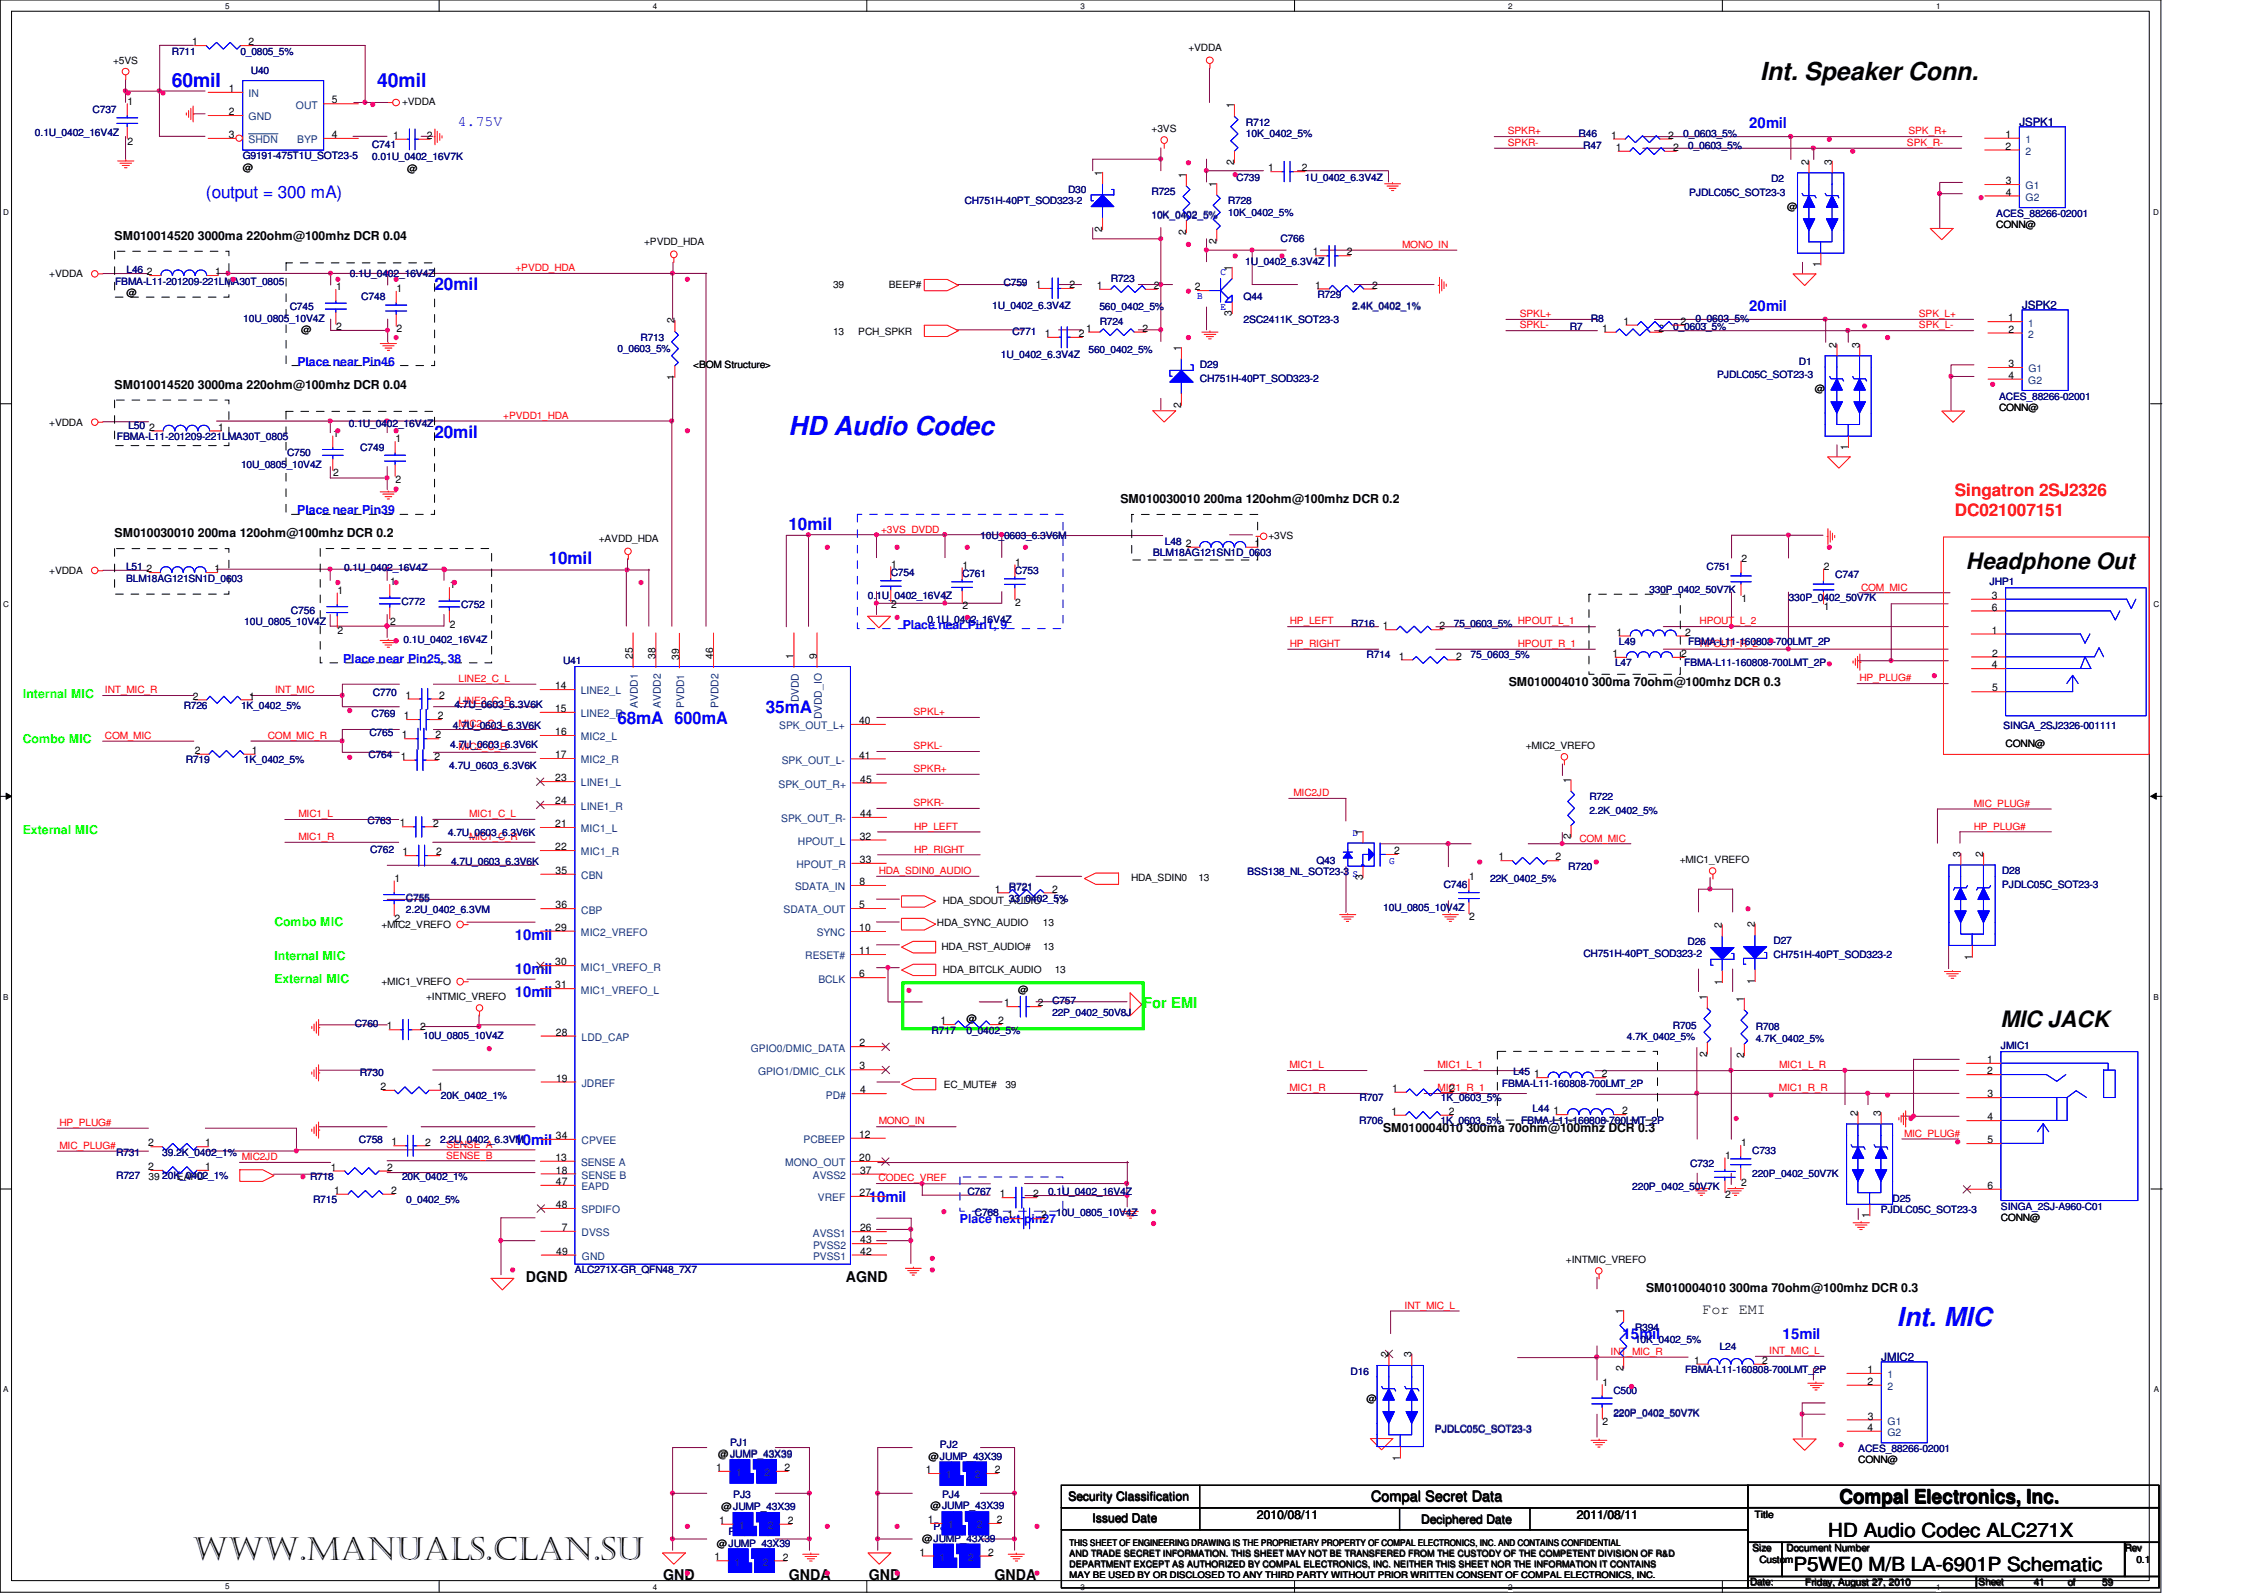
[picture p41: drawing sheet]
<svg xmlns="http://www.w3.org/2000/svg" width="297mm" height="210mm" viewBox="0 0 297 210" stroke-linecap="round" stroke-linejoin="round" font-family="sans-serif">
<defs><g id="words">
<text font-size="4.2" x="25.4" y="205.5">www.manuals.clan.su</text>
<g font-size="3.4" fill="#00f">
<text x="103.9" y="57.3">HD Audio Codec</text>
<text x="250" y="174.8">Int. MIC</text>
</g>
<text font-size="3.3" x="232" y="10.6">Int. Speaker Conn.</text>
<g font-size="3">
<text x="259.1" y="75">Headphone Out</text>
<text x="263.6" y="135.3">MIC JACK</text>
</g>
<g font-size="2.6" fill="#00f">
<text x="22.6" y="11.4">60mil</text>
<text x="49.7" y="11.4">40mil</text>
</g>
<g font-size="2.6">
<text x="240.9" y="202.5">HD Audio Codec ALC271X</text>
<text x="242.4" y="198.1">Compal Electronics, Inc.</text>
<text x="236.3" y="207">P5WE0 M/B LA-6901P Schematic</text>
</g>
<g font-size="2.3" fill="#00f">
<text x="27.1" y="26.1">(output = 300 mA)</text>
<text x="57.3" y="38.2">20mil</text>
<text x="57.3" y="57.8">20mil</text>
<text x="103.9" y="69.9">10mil</text>
<text x="72.3" y="74.4">10mil</text>
<text x="81.4" y="95.5">68mA 600mA</text>
<text x="100.9" y="94">35mA</text>
</g>
<g font-size="2.3" fill="#f00">
<text x="257.6" y="65.3">Singatron 2SJ2326</text>
<text x="257.6" y="68">DC021007151</text>
</g>
<g font-size="2" fill="#00f">
<text x="60.3" y="16.6">4.75V</text>
<text x="230.5" y="16.9">20mil</text>
<text x="230.5" y="41">20mil</text>
<text x="67.8" y="123.8">10mil</text>
<text x="67.8" y="131.4">10mil</text>
<text x="67.8" y="128.3">10mil</text>
<text x="67.8" y="150.9">10mil</text>
<text x="114.5" y="158.4">10mil</text>
<text x="213.8" y="176.5">15mil</text>
<text x="234.9" y="176.5">15mil</text>
</g>
<text font-size="2" fill="#0f0" x="150.6" y="132.8">For EMI</text>
<g font-size="2">
<text x="69.3" y="169">DGND</text>
<text x="111.5" y="169">AGND</text>
<text x="224.4" y="173.2">For EMI</text>
<text x="87.4" y="208.2">GND</text>
<text x="104" y="208.2">GNDA</text>
<text x="114.5" y="208.2">GND</text>
<text x="131.1" y="208.2">GNDA</text>
</g>
<text font-size="1.9" x="180.7" y="197.8">Compal Secret Data</text>
<g font-size="1.6">
<text x="15.1" y="31.7">SM010014520 3000ma 220ohm@100mhz DCR 0.04</text>
<text x="15.1" y="51.2">SM010014520 3000ma 220ohm@100mhz DCR 0.04</text>
<text x="15.1" y="70.8">SM010030010 200ma 120ohm@100mhz DCR 0.2</text>
<text x="147.7" y="66.3">SM010030010 200ma 120ohm@100mhz DCR 0.2</text>
<text x="198.8" y="90.4">SM010004010 300ma 70ohm@100mhz DCR 0.3</text>
<text x="182.3" y="149.1">SM010004010 300ma 70ohm@100mhz DCR 0.3</text>
<text x="216.9" y="170.2">SM010004010 300ma 70ohm@100mhz DCR 0.3</text>
<text x="140.8" y="197.7">Security Classification</text>
<text x="143.9" y="200.6">Issued Date</text>
<text x="165.6" y="200.1">2010/08/11</text>
<text x="187.3" y="200.7">Deciphered Date</text>
<text x="207.8" y="200.1">2011/08/11</text>
</g>
<g font-size="1.6" fill="#00f">
<text x="39.2" y="48.2">Place near Pin46</text>
<text x="39.2" y="67.8">Place near Pin39</text>
<text x="119" y="82.8">Place near Pin1, 9</text>
<text x="45.2" y="87.3">Place near Pin25, 38</text>
<text x="126.5" y="161.1">Place next pin27</text>
</g>
<g font-size="1.6" fill="#0f0">
<text x="3" y="91.9">Internal MIC</text>
<text x="3" y="97.9">Combo MIC</text>
<text x="3" y="109.9">External MIC</text>
<text x="36.2" y="122">Combo MIC</text>
<text x="36.2" y="129.6">External MIC</text>
<text x="36.2" y="126.6">Internal MIC</text>
</g>
<g font-size="1.5" fill="#000080">
<text x="266.1" y="16.6">JSPK1</text>
<text x="266.5" y="40.7">JSPK2</text>
<text x="247.9" y="179.3">JMIC2</text>
</g>
<g font-size="1.4">
<text x="25.3" y="6">1</text>
<text x="32.8" y="6">2</text>
<text x="16.8" y="13.9">1</text>
<text x="30.1" y="12.1">1</text>
<text x="30.1" y="15.2">2</text>
<text x="43.7" y="13.6">5</text>
<text x="162.6" y="14.3" transform="rotate(-90 162.6 14.3)">1</text>
<text x="16.8" y="19.1">2</text>
<text x="30.1" y="18.2">3</text>
<text x="43.7" y="18.2">4</text>
<text x="51.8" y="18.3">1</text>
<text x="56.3" y="18.3">2</text>
<text x="145.3" y="23.1" transform="rotate(-90 145.3 23.1)">1</text>
<text x="156.3" y="23.4" transform="rotate(-90 156.3 23.4)">1</text>
<text x="162.6" y="21.8" transform="rotate(-90 162.6 21.8)">2</text>
<text x="167.1" y="22.6">1</text>
<text x="171.6" y="22.6">2</text>
<text x="212.3" y="18.3">1</text>
<text x="212.9" y="19.9">1</text>
<text x="219.9" y="18.3">2</text>
<text x="220.5" y="19.9">2</text>
<text x="238.4" y="21.7" transform="rotate(-90 238.4 21.7)">2</text>
<text x="241.4" y="21.7" transform="rotate(-90 241.4 21.7)">3</text>
<text x="264.3" y="18.2">1</text>
<text x="264.3" y="19.7">2</text>
<text x="160.3" y="24.6" transform="rotate(-90 160.3 24.6)">1</text>
<text x="264.3" y="25.8">4</text>
<text x="264.3" y="24.3">3</text>
<text x="145.3" y="30.6" transform="rotate(-90 145.3 30.6)">2</text>
<text x="156.3" y="31" transform="rotate(-90 156.3 31)">2</text>
<text x="160.3" y="32.1" transform="rotate(-90 160.3 32.1)">2</text>
<text x="162.3" y="35.7" transform="rotate(-90 162.3 35.7)">1</text>
<text x="173" y="33.7">1</text>
<text x="177.5" y="33.7">2</text>
<text x="239.9" y="35.2" transform="rotate(-90 239.9 35.2)">1</text>
<text x="19.4" y="36.3">2</text>
<text x="28.3" y="36.3">1</text>
<text x="44.3" y="38.3">1</text>
<text x="52.3" y="38.5">1</text>
<text x="136.5" y="38">1</text>
<text x="141" y="38">2</text>
<text x="144.5" y="38.1">1</text>
<text x="152" y="38.1">2</text>
<text x="157.4" y="38.2">2</text>
<text x="162.3" y="41.7" transform="rotate(-90 162.3 41.7)">3</text>
<text x="173.3" y="38">1</text>
<text x="180.8" y="38">2</text>
<text x="44.3" y="43.5">2</text>
<text x="52.3" y="43.8">2</text>
<text x="88.9" y="42.6" transform="rotate(-90 88.9 42.6)">2</text>
<text x="137.7" y="44.4">1</text>
<text x="142.2" y="44.4">2</text>
<text x="143.1" y="43.7">1</text>
<text x="150.5" y="43.7">2</text>
<text x="155.6" y="46.2" transform="rotate(-90 155.6 46.2)">1</text>
<text x="211.1" y="43.7">1</text>
<text x="213.9" y="42.8">1</text>
<text x="218.6" y="43.7">2</text>
<text x="221.5" y="42.8">2</text>
<text x="242" y="45.8" transform="rotate(-90 242 45.8)">2</text>
<text x="245" y="45.8" transform="rotate(-90 245 45.8)">3</text>
<text x="264.7" y="42.3">1</text>
<text x="264.7" y="43.8">2</text>
<text x="88.9" y="50" transform="rotate(-90 88.9 50)">1</text>
<text x="155.6" y="53.7" transform="rotate(-90 155.6 53.7)">2</text>
<text x="264.7" y="49.9">4</text>
<text x="264.7" y="48.4">3</text>
<text x="19.6" y="56.7">2</text>
<text x="28.8" y="56.7">1</text>
<text x="43.9" y="57.6">1</text>
<text x="52.1" y="58.3">1</text>
<text x="243.6" y="59.3" transform="rotate(-90 243.6 59.3)">1</text>
<text x="43.9" y="62.8">2</text>
<text x="52.1" y="63.6">2</text>
<text x="19.3" y="75.4">2</text>
<text x="28.3" y="75.4">1</text>
<text x="51.4" y="77.1">1</text>
<text x="59.3" y="77.5">1</text>
<text x="117.4" y="74.8">1</text>
<text x="126.8" y="75">1</text>
<text x="133.8" y="74.6">1</text>
<text x="156.3" y="72.1">2</text>
<text x="165.3" y="72.1">1</text>
<text x="229.5" y="74.1">2</text>
<text x="240.4" y="75.1">2</text>
<text x="44.5" y="78.3">1</text>
<text x="44.5" y="83.5">2</text>
<text x="51.4" y="82.4">2</text>
<text x="59.3" y="82.8">2</text>
<text x="117.4" y="80.1">2</text>
<text x="126.8" y="80.2">2</text>
<text x="133.8" y="79.8">2</text>
<text x="182.2" y="82.9">1</text>
<text x="189.7" y="82.9">2</text>
<text x="213" y="83.8">1</text>
<text x="222.1" y="83.8">2</text>
<text x="229.5" y="79.3">1</text>
<text x="240.4" y="80.4">1</text>
<text x="262.5" y="83.5">1</text>
<text x="262.5" y="80.5">6</text>
<text x="262.5" y="78.9">3</text>
<text x="83.4" y="86.9" transform="rotate(-90 83.4 86.9)">25</text>
<text x="86.4" y="86.9" transform="rotate(-90 86.4 86.9)">38</text>
<text x="89.5" y="86.9" transform="rotate(-90 89.5 86.9)">39</text>
<text x="94" y="86.9" transform="rotate(-90 94 86.9)">46</text>
<text x="104.6" y="86.9" transform="rotate(-90 104.6 86.9)">1</text>
<text x="107.6" y="86.9" transform="rotate(-90 107.6 86.9)">9</text>
<text x="184.3" y="86.9">1</text>
<text x="191.9" y="86.9">2</text>
<text x="212.5" y="86.6">1</text>
<text x="221.5" y="86.6">2</text>
<text x="262.5" y="88.1">4</text>
<text x="262.5" y="86.5">2</text>
<text x="25.4" y="92.2">2</text>
<text x="32.8" y="92.2">1</text>
<text x="53.2" y="94.8">1</text>
<text x="53.4" y="92.1">1</text>
<text x="57.7" y="94.8">2</text>
<text x="57.9" y="92.1">2</text>
<text x="73.2" y="90.8">14</text>
<text x="73.2" y="93.8">15</text>
<text x="113.2" y="95.4">40</text>
<text x="262.5" y="91.1">5</text>
<text x="25.7" y="99.3">2</text>
<text x="33.2" y="99.3">1</text>
<text x="52.8" y="100.1">1</text>
<text x="52.9" y="97.3">1</text>
<text x="57.2" y="100.1">2</text>
<text x="57.4" y="97.3">2</text>
<text x="73.2" y="99.9">17</text>
<text x="73.2" y="96.9">16</text>
<text x="113.2" y="100">41</text>
<text x="73.2" y="102.9">23</text>
<text x="73.2" y="106">24</text>
<text x="113.4" y="103.1">45</text>
<text x="113.4" y="107.7">44</text>
<text x="207" y="103.2" transform="rotate(-90 207 103.2)">1</text>
<text x="52.7" y="108.9">1</text>
<text x="53" y="112.7">1</text>
<text x="57.1" y="108.9">2</text>
<text x="57.5" y="112.7">2</text>
<text x="73.2" y="109">21</text>
<text x="73.2" y="112">22</text>
<text x="113.3" y="110.6">32</text>
<text x="113.3" y="113.7">33</text>
<text x="179.6" y="110" transform="rotate(-90 179.6 110)">1</text>
<text x="183.7" y="112.5">2</text>
<text x="197.5" y="113.4">1</text>
<text x="205" y="113.4">2</text>
<text x="207" y="110.6" transform="rotate(-90 207 110.6)">2</text>
<text x="258.4" y="112.9" transform="rotate(-90 258.4 112.9)">3</text>
<text x="261.4" y="112.9" transform="rotate(-90 261.4 112.9)">2</text>
<text x="52" y="116.2">1</text>
<text x="73.2" y="119.7">36</text>
<text x="73.2" y="115.2">35</text>
<text x="113.2" y="119.7">5</text>
<text x="113.2" y="116.6">8</text>
<text x="131.1" y="117.6">1</text>
<text x="138.7" y="117.6">2</text>
<text x="179.6" y="116" transform="rotate(-90 179.6 116)">3</text>
<text x="193.6" y="116">1</text>
<text x="52" y="121.5">2</text>
<text x="73.2" y="122.7">29</text>
<text x="113.2" y="125.7">11</text>
<text x="113.2" y="122.7">10</text>
<text x="193.6" y="121.2">2</text>
<text x="226.9" y="122.3" transform="rotate(-90 226.9 122.3)">2</text>
<text x="231.2" y="122.2" transform="rotate(-90 231.2 122.2)">2</text>
<text x="73.2" y="130.2">31</text>
<text x="73.2" y="127.2">30</text>
<text x="113.2" y="128.8">6</text>
<text x="224.9" y="131.8" transform="rotate(-90 224.9 131.8)">1</text>
<text x="226.9" y="129.8" transform="rotate(-90 226.9 129.8)">1</text>
<text x="231.3" y="129.6" transform="rotate(-90 231.3 129.6)">1</text>
<text x="259.9" y="126.4" transform="rotate(-90 259.9 126.4)">1</text>
<text x="51" y="135.6">1</text>
<text x="55.4" y="135.7">2</text>
<text x="73.3" y="136.5">28</text>
<text x="113.3" y="137.9">2</text>
<text x="123.9" y="135">1</text>
<text x="131.5" y="135">2</text>
<text x="132.3" y="132.6">1</text>
<text x="136.8" y="132.6">2</text>
<text x="229.8" y="132" transform="rotate(-90 229.8 132)">1</text>
<text x="50.1" y="143.6">2</text>
<text x="57.6" y="143.6">1</text>
<text x="73.3" y="142.5">19</text>
<text x="113.3" y="140.9">3</text>
<text x="183.5" y="143.9">1</text>
<text x="191" y="143.9">2</text>
<text x="202.2" y="142">1</text>
<text x="211.1" y="142">2</text>
<text x="225" y="139.2" transform="rotate(-90 225 139.2)">2</text>
<text x="229.8" y="139.4" transform="rotate(-90 229.8 139.4)">2</text>
<text x="261.9" y="140.1">1</text>
<text x="261.9" y="141.6">2</text>
<text x="113.2" y="149.9">12</text>
<text x="113.3" y="144.1">4</text>
<text x="183.4" y="146.9">1</text>
<text x="190.9" y="146.9">2</text>
<text x="204.7" y="146.8">1</text>
<text x="213.8" y="146.8">2</text>
<text x="244.8" y="147" transform="rotate(-90 244.8 147)">2</text>
<text x="247.9" y="147.1" transform="rotate(-90 247.9 147.1)">3</text>
<text x="261.9" y="144.6">3</text>
<text x="261.9" y="147.6">4</text>
<text x="19.5" y="151.1">2</text>
<text x="19.5" y="154.2">2</text>
<text x="27" y="151.1">1</text>
<text x="27" y="154.2">1</text>
<text x="43.6" y="154.3">1</text>
<text x="51" y="154.3">2</text>
<text x="51.6" y="150.9">1</text>
<text x="56" y="150.9">2</text>
<text x="73.2" y="153">13</text>
<text x="73.3" y="150.1">34</text>
<text x="73.3" y="154.6">18</text>
<text x="113.2" y="153">20</text>
<text x="113.4" y="154.7">37</text>
<text x="227.4" y="152.7">1</text>
<text x="229.4" y="151">1</text>
<text x="261.9" y="150.6">5</text>
<text x="44" y="157.3">1</text>
<text x="51.5" y="157.3">2</text>
<text x="73.2" y="156.1">47</text>
<text x="73.2" y="159.2">48</text>
<text x="113.3" y="157.6">27</text>
<text x="131.7" y="157.8">1</text>
<text x="132.8" y="160.5">1</text>
<text x="136.2" y="157.8">2</text>
<text x="137.2" y="160.5">2</text>
<text x="227.4" y="157.9">2</text>
<text x="229.5" y="156.2">2</text>
<text x="246.4" y="160.5" transform="rotate(-90 246.4 160.5)">1</text>
<text x="261.9" y="156.7">6</text>
<text x="73.3" y="165.3">49</text>
<text x="74" y="162.2">7</text>
<text x="113.3" y="162.2">26</text>
<text x="113.4" y="165.3">42</text>
<text x="113.4" y="163.8">43</text>
<text x="213.9" y="173.1" transform="rotate(-90 213.9 173.1)">1</text>
<text x="183" y="178.9" transform="rotate(-90 183 178.9)">2</text>
<text x="186" y="178.9" transform="rotate(-90 186 178.9)">3</text>
<text x="223.3" y="179.7">1</text>
<text x="232.2" y="179.7">2</text>
<text x="211.2" y="182.6">1</text>
<text x="213.9" y="180.6" transform="rotate(-90 213.9 180.6)">2</text>
<text x="246.1" y="180.9">1</text>
<text x="246.1" y="182.5">2</text>
<text x="211.2" y="187.8">2</text>
<text x="246.1" y="188.5">4</text>
<text x="246.1" y="187">3</text>
<text x="94.4" y="193.8">1</text>
<text x="103.4" y="193.8">2</text>
<text x="122" y="194.1">1</text>
<text x="131.1" y="194.1">2</text>
<text x="184.5" y="192.5" transform="rotate(-90 184.5 192.5)">1</text>
<text x="94.8" y="200.8">1</text>
<text x="103.8" y="200.8">2</text>
<text x="122.3" y="200.7">1</text>
<text x="131.4" y="200.7">2</text>
<text x="94.2" y="205.6">1</text>
<text x="103.2" y="205.6">2</text>
<text x="121.2" y="205">1</text>
<text x="130.2" y="205">2</text>
</g>
<g font-size="1.4" fill="#004080">
<text x="32.8" y="12.8">IN</text>
<text x="32.8" y="15.9">GND</text>
<text x="39" y="14.3">OUT</text>
<text x="32.8" y="18.9">SHDN</text>
<text x="39.2" y="18.9">BYP</text>
<text x="266.9" y="18.9">1</text>
<text x="266.9" y="20.4">2</text>
<text x="266.9" y="26.5">G2</text>
<text x="266.9" y="25">G1</text>
<text x="267.3" y="43">1</text>
<text x="267.3" y="44.5">2</text>
<text x="267.3" y="50.6">G2</text>
<text x="267.3" y="49.1">G1</text>
<text x="76.5" y="91.5">LINE2_L</text>
<text x="76.5" y="94.5">LINE2_R</text>
<text x="84.1" y="93.2" transform="rotate(-90 84.1 93.2)">AVDD1</text>
<text x="87.1" y="93.2" transform="rotate(-90 87.1 93.2)">AVDD2</text>
<text x="90.2" y="93.3" transform="rotate(-90 90.2 93.3)">PVDD1</text>
<text x="94.7" y="93.3" transform="rotate(-90 94.7 93.3)">PVDD2</text>
<text x="105.3" y="92.6" transform="rotate(-90 105.3 92.6)">DVDD</text>
<text x="108.3" y="94.8" transform="rotate(-90 108.3 94.8)">DVDD_IO</text>
<text x="76.5" y="100.6">MIC2_R</text>
<text x="76.5" y="97.6">MIC2_L</text>
<text x="102.7" y="96.1">SPK_OUT_L+</text>
<text x="103" y="100.6">SPK_OUT_L-</text>
<text x="76.5" y="103.6">LINE1_L</text>
<text x="76.5" y="106.7">LINE1_R</text>
<text x="102.6" y="103.8">SPK_OUT_R+</text>
<text x="76.6" y="109.7">MIC1_L</text>
<text x="76.6" y="112.7">MIC1_R</text>
<text x="102.9" y="108.3">SPK_OUT_R-</text>
<text x="105.2" y="111.3">HPOUT_L</text>
<text x="76.6" y="115.8">CBN</text>
<text x="104.8" y="117.3">SDATA_IN</text>
<text x="105" y="114.4">HPOUT_R</text>
<text x="76.6" y="123.3">MIC2_VREFO</text>
<text x="76.6" y="120.4">CBP</text>
<text x="103.3" y="120.4">SDATA_OUT</text>
<text x="107.6" y="123.4">SYNC</text>
<text x="76.6" y="130.9">MIC1_VREFO_L</text>
<text x="76.6" y="127.9">MIC1_VREFO_R</text>
<text x="106.1" y="126.4">RESET#</text>
<text x="107.8" y="129.5">BCLK</text>
<text x="76.7" y="137.2">LDD_CAP</text>
<text x="76.7" y="143.2">JDREF</text>
<text x="99" y="138.6">GPIO0/DMIC_DATA</text>
<text x="99.9" y="141.6">GPIO1/DMIC_CLK</text>
<text x="108.8" y="144.7">PD#</text>
<text x="76.6" y="153.7">SENSE A</text>
<text x="76.6" y="150.8">CPVEE</text>
<text x="76.6" y="155.3">SENSE B</text>
<text x="103.5" y="153.7">MONO_OUT</text>
<text x="105.9" y="150.6">PCBEEP</text>
<text x="107.1" y="155.4">AVSS2</text>
<text x="76.6" y="156.8">EAPD</text>
<text x="76.6" y="159.9">SPDIFO</text>
<text x="107.8" y="158.3">VREF</text>
<text x="76.6" y="162.9">DVSS</text>
<text x="76.7" y="166">GND</text>
<text x="107.1" y="162.9">AVSS1</text>
<text x="107.2" y="166">PVSS1</text>
<text x="107.2" y="164.5">PVSS2</text>
<text x="248.7" y="181.6">1</text>
<text x="248.7" y="183.2">2</text>
<text x="248.7" y="189.2">G2</text>
<text x="248.8" y="187.7">G1</text>
<text x="97" y="194.5">1</text>
<text x="100.8" y="194.5">2</text>
<text x="124.7" y="194.8">1</text>
<text x="128.5" y="194.8">2</text>
<text x="97.4" y="201.5">1</text>
<text x="101.2" y="201.5">2</text>
<text x="128.7" y="201.4">2</text>
<text x="96.8" y="206.3">1</text>
<text x="100.5" y="206.3">2</text>
<text x="123.8" y="205.7">1</text>
<text x="127.6" y="205.7">2</text>
</g>
<g font-size="1.3">
<text x="14.9" y="8.4">+5VS</text>
<text x="156.6" y="6.8">+VDDA</text>
<text x="53" y="13.8">+VDDA</text>
<text x="151.8" y="17.4">+3VS</text>
<text x="32" y="22.5">@</text>
<text x="53.7" y="22.6">@</text>
<text x="235.5" y="27.6">@</text>
<text x="84.9" y="32.3">+PVDD_HDA</text>
<text x="263.1" y="30.1">CONN@</text>
<text x="6.5" y="36.6">+VDDA</text>
<text x="16.7" y="39">@</text>
<text x="109.8" y="38">39</text>
<text x="117.1" y="38">BEEP#</text>
<text x="39.7" y="43.9">@</text>
<text x="109.8" y="44.2">13</text>
<text x="113.1" y="44.2">PCH_SPKR</text>
<text x="91.4" y="48.5">&lt;BOM Structure&gt;</text>
<text x="239.2" y="51.7">@</text>
<text x="6.5" y="56.1">+VDDA</text>
<text x="263.4" y="54.2">CONN@</text>
<text x="78.9" y="71.5">+AVDD_HDA</text>
<text x="167.2" y="71">+3VS</text>
<text x="6.5" y="75.6">+VDDA</text>
<text x="201.1" y="98.7">+MIC2_VREFO</text>
<text x="264.3" y="98.4">CONN@</text>
<text x="221.4" y="113.7">+MIC1_VREFO</text>
<text x="124.2" y="119.1">HDA_SDOUT_AUDIO</text>
<text x="139" y="119.1">13</text>
<text x="149.1" y="116.1">HDA_SDIN0</text>
<text x="157.9" y="116.1">13</text>
<text x="50.3" y="122.3">+MIC2_VREFO</text>
<text x="123.5" y="122.1">HDA_SYNC_AUDIO</text>
<text x="124.1" y="125.2">HDA_RST_AUDIO#</text>
<text x="137.4" y="122.1">13</text>
<text x="137.5" y="125.2">13</text>
<text x="50.3" y="129.8">+MIC1_VREFO</text>
<text x="56.1" y="131.8">+INTMIC_VREFO</text>
<text x="124.2" y="128.2">HDA_BITCLK_AUDIO</text>
<text x="134.2" y="130.8">@</text>
<text x="139" y="128.2">13</text>
<text x="127.4" y="134.6">@</text>
<text x="124.4" y="143.4">EC_MUTE#</text>
<text x="132.5" y="143.4">39</text>
<text x="19.6" y="155.5">39</text>
<text x="23.3" y="155.5">EAPD</text>
<text x="263.7" y="160.9">CONN@</text>
<text x="206.4" y="166.4">+INTMIC_VREFO</text>
<text x="180.1" y="184.8">@</text>
<text x="94.7" y="192">@JUMP_43X39</text>
<text x="122.4" y="192.3">@JUMP_43X39</text>
<text x="244.9" y="192.8">CONN@</text>
<text x="94.4" y="203.8">@JUMP_43X39</text>
<text x="95.1" y="199">@JUMP_43X39</text>
<text x="121.5" y="203.2">@JUMP_43X39</text>
<text x="122.6" y="198.9">@JUMP_43X39</text>
<text x="231.2" y="200">Title</text>
<text x="230.6" y="208.9">Date:</text>
<text x="230.9" y="204.4">Size</text>
<text x="231.8" y="205.9">Custom</text>
<text x="235.4" y="204.4">Document Number</text>
<text x="237.9" y="208.9">Friday, August 27, 2010</text>
<text x="260.7" y="208.9">Sheet</text>
<text x="268" y="208.9">41</text>
<text x="272.4" y="208.9">of</text>
<text x="277" y="208.9">59</text>
<text x="280" y="204.4">Rev</text>
<text x="281.5" y="205.9">0.1</text>
</g>
<g font-size="1.3" fill="#000080">
<text x="22.7" y="7.2">R711</text>
<text x="31.7" y="7.2">0_0805_5%</text>
<text x="33.1" y="9.7">U40</text>
<text x="4.6" y="17.9">0.1U_0402_16V4Z</text>
<text x="12.2" y="14.9">C737</text>
<text x="164.2" y="16.6">R712</text>
<text x="32" y="21">G9191-475T1U_SOT23-5</text>
<text x="49" y="19.6">C741</text>
<text x="49" y="21.1">0.01U_0402_16V7K</text>
<text x="162.9" y="23.8">C739</text>
<text x="164.2" y="18.1">10K_0402_5%</text>
<text x="172" y="23.8">1U_0402_6.3V4Z</text>
<text x="208" y="18">R46</text>
<text x="208.6" y="19.6">R47</text>
<text x="221.8" y="18">0_0603_5%</text>
<text x="222.4" y="19.6">0_0603_5%</text>
<text x="233.4" y="24">D2</text>
<text x="127.1" y="26.9">CH751H-40PT_SOD323-2</text>
<text x="140.8" y="25.4">D30</text>
<text x="151.7" y="25.7">R725</text>
<text x="151.7" y="28.8">10K_0402_5%</text>
<text x="161.8" y="26.9">R728</text>
<text x="161.8" y="28.4">10K_0402_5%</text>
<text x="222.6" y="25.8">PJDLC05C_SOT23-3</text>
<text x="263.1" y="28.6">ACES_88266-02001</text>
<text x="164.1" y="34.9">1U_0402_6.3V4Z</text>
<text x="168.7" y="31.9">C766</text>
<text x="15.2" y="37.5">FBMA-L11-201209-221LMA30T_0805</text>
<text x="16.7" y="36">L46</text>
<text x="38.2" y="40.9">C745</text>
<text x="46.1" y="36.5">0.1U_0402_16V4Z</text>
<text x="47.6" y="39.6">C748</text>
<text x="130.8" y="40.7">1U_0402_6.3V4Z</text>
<text x="132.3" y="37.7">C759</text>
<text x="144.9" y="40.8">560_0402_5%</text>
<text x="146.4" y="37.2">R723</text>
<text x="163.9" y="39.5">Q44</text>
<text x="173.6" y="39.3">R729</text>
<text x="178.2" y="40.8">2.4K_0402_1%</text>
<text x="32.1" y="42.4">10U_0805_10V4Z</text>
<text x="81.4" y="46.4">0_0603_5%</text>
<text x="84.4" y="44.9">R713</text>
<text x="131.9" y="47.2">1U_0402_6.3V4Z</text>
<text x="133.4" y="44.1">C771</text>
<text x="143.4" y="46.5">560_0402_5%</text>
<text x="144.9" y="42.9">R724</text>
<text x="163.9" y="42.5">2SC2411K_SOT23-3</text>
<text x="206.9" y="43.5">R7</text>
<text x="209.6" y="42.5">R8</text>
<text x="220.5" y="43.5">0_0603_5%</text>
<text x="223.4" y="42.5">0_0603_5%</text>
<text x="158.1" y="48.5">D29</text>
<text x="158.1" y="50.3">CH751H-40PT_SOD323-2</text>
<text x="226.3" y="49.9">PJDLC05C_SOT23-3</text>
<text x="237.1" y="48.1">D1</text>
<text x="263.4" y="52.6">ACES_88266-02001</text>
<text x="15.4" y="58">FBMA-L11-201209-221LMA30T_0805</text>
<text x="16.9" y="56.5">L50</text>
<text x="46" y="56.3">0.1U_0402_16V4Z</text>
<text x="47.5" y="59.4">C749</text>
<text x="31.8" y="61.7">10U_0805_10V4Z</text>
<text x="37.8" y="60.1">C750</text>
<text x="129.2" y="71.1">10U_0603_6.3V6M</text>
<text x="153.5" y="71.8">L48</text>
<text x="16.6" y="75.1">L51</text>
<text x="16.6" y="76.6">BLM18AG121SN1D_0603</text>
<text x="45.3" y="75.2">0.1U_0402_16V4Z</text>
<text x="117.4" y="75.9">C754</text>
<text x="126.8" y="76">C761</text>
<text x="133.7" y="75.6">C753</text>
<text x="151.9" y="73.3">BLM18AG121SN1D_0603</text>
<text x="224.9" y="75.1">C751</text>
<text x="241.8" y="76.2">C747</text>
<text x="262.2" y="77.1">JHP1</text>
<text x="32.2" y="82.4">10U_0805_10V4Z</text>
<text x="38.3" y="80.8">C756</text>
<text x="52.9" y="79.7">C772</text>
<text x="60.8" y="80.1">C752</text>
<text x="114.4" y="78.9">0.1U_0402_16V4Z</text>
<text x="122.2" y="82.1">0.1U_0402_16V4Z</text>
<text x="178" y="82.6">R716</text>
<text x="191.6" y="82.6">75_0603_5%</text>
<text x="217.4" y="78.2">330P_0402_50V7K</text>
<text x="235.7" y="79.2">330P_0402_50V7K</text>
<text x="53.2" y="84.7">0.1U_0402_16V4Z</text>
<text x="74.2" y="87.5">U41</text>
<text x="180.1" y="86.6">R714</text>
<text x="193.8" y="86.6">75_0603_5%</text>
<text x="212.8" y="87.8">L47</text>
<text x="213.3" y="85">L49</text>
<text x="221.9" y="87.8">FBMA-L11-160808-700LMT_2P</text>
<text x="222.5" y="85">FBMA-L11-160808-700LMT_2P</text>
<text x="24.2" y="93.4">R726</text>
<text x="31.8" y="93.4">1K_0402_5%</text>
<text x="49" y="94.5">C769</text>
<text x="49.1" y="91.7">C770</text>
<text x="59.9" y="93.3">4.7U_0603_6.3V6K</text>
<text x="24.5" y="100.6">R719</text>
<text x="32.1" y="100.6">1K_0402_5%</text>
<text x="48.6" y="99.9">C764</text>
<text x="48.7" y="97">C765</text>
<text x="59.2" y="101.4">4.7U_0603_6.3V6K</text>
<text x="59.3" y="98.5">4.7U_0603_6.3V6K</text>
<text x="59.7" y="96">4.7U_0603_6.3V6K</text>
<text x="264" y="96.1">SINGA_2SJ2326-001111</text>
<text x="209.5" y="105.4">R722</text>
<text x="209.5" y="107.3">2.2K_0402_5%</text>
<text x="48.4" y="108.6">C763</text>
<text x="48.8" y="112.4">C762</text>
<text x="59" y="110.1">4.7U_0603_6.3V6K</text>
<text x="59.4" y="113.9">4.7U_0603_6.3V6K</text>
<text x="173.5" y="113.8">Q43</text>
<text x="53.5" y="118.8">C755</text>
<text x="133" y="117.3">R721</text>
<text x="133" y="118.8">33_0402_5%</text>
<text x="164.4" y="115.3">BSS138_NL_SOT23-3 S</text>
<text x="190.2" y="117">C746</text>
<text x="196.4" y="116.2">22K_0402_5%</text>
<text x="206.7" y="114.6">R720</text>
<text x="263.8" y="115.2">D28</text>
<text x="263.8" y="117">PJDLC05C_SOT23-3</text>
<text x="53.5" y="120.3">2.2U_0402_6.3VM</text>
<text x="182.3" y="120.1">10U_0805_10V4Z</text>
<text x="222.4" y="124.6">D26</text>
<text x="233.7" y="124.4">D27</text>
<text x="208.7" y="126.1">CH751H-40PT_SOD323-2</text>
<text x="233.7" y="126.2">CH751H-40PT_SOD323-2</text>
<text x="46.8" y="135.3">C760</text>
<text x="55.8" y="136.9">10U_0805_10V4Z</text>
<text x="122.8" y="136.2">R717</text>
<text x="127.4" y="136.2">0_0402_5%</text>
<text x="138.7" y="132.3">C757</text>
<text x="138.7" y="133.8">22P_0402_50V8J</text>
<text x="214.4" y="137.1">4.7K_0402_5%</text>
<text x="220.5" y="135.5">R705</text>
<text x="231.4" y="135.7">R708</text>
<text x="231.4" y="137.3">4.7K_0402_5%</text>
<text x="47.4" y="141.8">R730</text>
<text x="197.9" y="143.2">FBMA-L11-160808-700LMT_2P</text>
<text x="199.4" y="141.7">L45</text>
<text x="263.7" y="138.3">JMIC1</text>
<text x="58.1" y="144.9">20K_0402_1%</text>
<text x="179.1" y="148.1">R706</text>
<text x="179.2" y="145.1">R707</text>
<text x="189.8" y="148.1">1K_0603_5%</text>
<text x="189.9" y="145.1">1K_0603_5%</text>
<text x="200.4" y="148.1">FBMA-L11-160808-700LMT_2P</text>
<text x="202" y="146.6">L44</text>
<text x="15.3" y="152.3">R731</text>
<text x="15.3" y="155.4">R727</text>
<text x="21.4" y="152.3">39.2K_0402_1%</text>
<text x="21.4" y="155.4">20K_0402_1%</text>
<text x="40.9" y="155.5">R718</text>
<text x="47.3" y="150.7">C758</text>
<text x="53" y="155.5">20K_0402_1%</text>
<text x="58" y="150.7">2.2U_0402_6.3VM</text>
<text x="222.7" y="153.7">C732</text>
<text x="230.9" y="152.1">C733</text>
<text x="230.9" y="155.1">220P_0402_50V7K</text>
<text x="41.3" y="158.6">R715</text>
<text x="53.5" y="158.6">0_0402_5%</text>
<text x="127.5" y="157.5">C767</text>
<text x="128.5" y="160.2">C768</text>
<text x="138.1" y="157.5">0.1U_0402_16V4Z</text>
<text x="139.2" y="160.2">10U_0805_10V4Z</text>
<text x="215.1" y="156.8">220P_0402_50V7K</text>
<text x="247.9" y="159.9">PJDLC05C_SOT23-3</text>
<text x="249.4" y="158.3">D25</text>
<text x="263.7" y="159.4">SINGA_2SJ-A960-C01</text>
<text x="75.8" y="167.8">ALC271X-GR_QFN48_7X7</text>
<text x="215.5" y="175.4">R394</text>
<text x="215.5" y="176.9">10K_0402_5%</text>
<text x="226.6" y="177.9">L24</text>
<text x="178" y="181.1">D16</text>
<text x="212.6" y="183.6">C500</text>
<text x="222.1" y="180.9">FBMA-L11-160808-700LMT_2P</text>
<text x="96.2" y="190.5">PJ1</text>
<text x="123.9" y="190.8">PJ2</text>
<text x="189.1" y="188.8">PJDLC05C_SOT23-3</text>
<text x="212.6" y="186.6">220P_0402_50V7K</text>
<text x="244.9" y="191.3">ACES_88266-02001</text>
<text x="96.6" y="197.4">PJ3</text>
<text x="124.1" y="197.3">PJ4</text>
<text x="96" y="202.2">PJ5</text>
<text x="123" y="201.6">PJ61</text>
</g>
<g font-size="1.3" fill="#f00">
<text x="198.7" y="17.7">SPKR+</text>
<text x="251.5" y="17.7">SPK_R+</text>
<text x="198.7" y="19.2">SPKR-</text>
<text x="251.3" y="19.2">SPK_R-</text>
<text x="67.9" y="35.7">+PVDD_HDA</text>
<text x="184.8" y="32.7">MONO_IN</text>
<text x="200.3" y="41.8">SPKL+</text>
<text x="252.9" y="41.8">SPK_L+</text>
<text x="200.3" y="43.3">SPKL-</text>
<text x="252.9" y="43.3">SPK_L-</text>
<text x="66.3" y="55.2">+PVDD1_HDA</text>
<text x="116.1" y="70.2">+3VS_DVDD</text>
<text x="245.3" y="77.8">COM_MIC</text>
<text x="170" y="82.3">HP_LEFT</text>
<text x="200" y="82.3">HPOUT_L_1</text>
<text x="224" y="82.3">HPOUT_L_2</text>
<text x="60.4" y="89.9">LINE2_C_L</text>
<text x="170" y="85.2">HP_RIGHT</text>
<text x="200" y="85.3">HPOUT_R_1</text>
<text x="224" y="85.2">HPOUT_R_2</text>
<text x="245" y="89.8">HP_PLUG#</text>
<text x="13.8" y="91.3">INT_MIC_R</text>
<text x="36.2" y="91.3">INT_MIC</text>
<text x="60.4" y="95.8">MIC2_C_L</text>
<text x="60.4" y="92.8">LINE2_C_R</text>
<text x="120.4" y="94.2">SPKL+</text>
<text x="13.8" y="97.4">COM_MIC</text>
<text x="35.3" y="97.4">COM_MIC_R</text>
<text x="60.4" y="98.8">MIC2_C_R</text>
<text x="120.4" y="101.7">SPKR+</text>
<text x="120.4" y="98.7">SPKL-</text>
<text x="39.3" y="107.7">MIC1_L</text>
<text x="61.8" y="107.7">MIC1_C_L</text>
<text x="120.4" y="106.2">SPKR-</text>
<text x="170.4" y="104.9">MIC2JD</text>
<text x="260.1" y="106.3">MIC_PLUG#</text>
<text x="39.3" y="110.7">MIC1_R</text>
<text x="61.8" y="110.7">MIC1_C_R</text>
<text x="120.5" y="109.3">HP_LEFT</text>
<text x="120.5" y="112.3">HP_RIGHT</text>
<text x="208.1" y="110.9">COM_MIC</text>
<text x="260.1" y="109.3">HP_PLUG#</text>
<text x="115.8" y="115.2">HDA_SDIN0_AUDIO</text>
<text x="169.9" y="140.8">MIC1_L</text>
<text x="169.9" y="143.8">MIC1_R</text>
<text x="189.4" y="140.8">MIC1_L_1</text>
<text x="189.5" y="143.8">MIC1_R_1</text>
<text x="234.4" y="143.8">MIC1_R_R</text>
<text x="234.5" y="140.8">MIC1_L_R</text>
<text x="7.8" y="148.4">HP_PLUG#</text>
<text x="115.8" y="148.2">MONO_IN</text>
<text x="250.9" y="149.8">MIC_PLUG#</text>
<text x="7.8" y="151.4">MIC_PLUG#</text>
<text x="31.9" y="152.9">MIC2JD</text>
<text x="58.8" y="152.7">SENSE_B</text>
<text x="58.8" y="151.2">SENSE_A</text>
<text x="115.8" y="155.7">CODEC_VREF</text>
<text x="185.1" y="172.4">INT_MIC_L</text>
<text x="212.2" y="178.5">INT_MIC_R</text>
<text x="233.2" y="178.4">INT_MIC_L</text>
</g>
<g font-size="1.3" fill="#00f">
<text x="157.8" y="39.4">B</text>
<text x="160.8" y="36.3">C</text>
<text x="160.8" y="40.9">E</text>
<text x="178.2" y="110.2">D</text>
<text x="183.1" y="113.8">G</text>
</g>
<g font-size="1.2">
<text x="140.9" y="203.7">THIS SHEET OF ENGINEERING DRAWING IS THE PROPRIETARY PROPERTY OF COMPAL ELECTRONICS, INC. AND CONTAINS CONFIDENTIAL</text>
<text x="140.9" y="205.1">AND TRADE SECRET INFORMATION. THIS SHEET MAY NOT BE TRANSFERED FROM THE CUSTODY OF THE COMPETENT DIVISION OF R&amp;D</text>
<text x="140.9" y="206.5">DEPARTMENT EXCEPT AS AUTHORIZED BY COMPAL ELECTRONICS, INC. NEITHER THIS SHEET NOR THE INFORMATION IT CONTAINS</text>
<text x="140.9" y="207.9">MAY BE USED BY OR DISCLOSED TO ANY THIRD PARTY WITHOUT PRIOR WRITTEN CONSENT OF COMPAL ELECTRONICS, INC.</text>
</g>
<g font-size="1.1">
<text x="29.7" y="1.1">5</text>
<text x="86" y="1.1">4</text>
<text x="142.4" y="1.1">3</text>
<text x="198.8" y="1.1">2</text>
<text x="255.1" y="1.1">1</text>
<text x=".4" y="28.3">D</text>
<text x="283.8" y="28.3">D</text>
<text x=".4" y="80">C</text>
<text x="283.8" y="80">C</text>
<text x=".4" y="131.7">B</text>
<text x="283.8" y="131.7">B</text>
<text x=".4" y="183.5">A</text>
<text x="283.8" y="183.5">A</text>
<text x="29.7" y="209.4">5</text>
<text x="86" y="209.4">4</text>
<text x="142.4" y="209.5">3</text>
<text x="198.8" y="209.5">2</text>
<text x="255.2" y="209.5">1</text>
</g>
</g></defs>
<path d="M1.5 1.5h281.7v206.8h-281.7zM284.8 0h-284.8v209.8M284.8 0v209.8h-284.7" fill="none" stroke="#000" stroke-width=".13"/>
<g fill="#fff">
<path d="M29.7 .2h.6v1.2h-.6z"/>
<path d="M29.7 208.5h.6v1.2h-.6z"/>
</g>
<path d="M57.9 0v1.5M57.9 208.3v1.5" fill="none" stroke="#000" stroke-width=".13"/>
<g fill="#fff">
<path d="M86 .2h.6v1.2h-.6z"/>
<path d="M86 208.5h.6v1.2h-.6z"/>
</g>
<path d="M114.2 0v1.5M114.2 208.3v1.5" fill="none" stroke="#000" stroke-width=".13"/>
<g fill="#fff">
<path d="M142.4 .2h.6v1.2h-.6z"/>
<path d="M142.4 208.5h.6v1.2h-.6z"/>
</g>
<path d="M170.6 0v1.5M170.6 208.3v1.5" fill="none" stroke="#000" stroke-width=".13"/>
<g fill="#fff">
<path d="M198.8 .2h.5v1.2h-.5z"/>
<path d="M198.8 208.5h.6v1.2h-.6z"/>
</g>
<path d="M227 0v1.5M227 208.3v1.5" fill="none" stroke="#000" stroke-width=".13"/>
<g fill="#fff">
<path d="M255.1 .2h.6v1.2h-.6z"/>
<path d="M255.1 208.5h.6v1.2h-.6z"/>
<path d="M.4 27.3h.8v1.2h-.8z"/>
<path d="M283.8 27.3h.7v1.2h-.7z"/>
<path d="M.4 79h.8v1.2h-.8z"/>
<path d="M283.8 79h.8v1.2h-.8z"/>
</g>
<path d="M0 53.2h1.5M283.4 53.2h1.5" fill="none" stroke="#000" stroke-width=".13"/>
<g fill="#fff">
<path d="M.4 130.8h.7v1.1h-.7z"/>
<path d="M283.8 130.8h.7v1.1h-.7z"/>
</g>
<path d="M0 104.9h1.5M.8 104.5l.7 .4-.7 .4zM283.4 104.9h1.5M283.4 104.9l.8-.4v.8z" fill="none" stroke="#000" stroke-width=".13"/>
<path d="M.8 104.5l.7 .4-.7 .4zM283.4 104.9l.8-.4v.8z" fill="#000"/>
<g fill="#fff">
<path d="M.4 182.5h.7v1.2h-.7z"/>
<path d="M283.8 182.5h.8v1.2h-.8z"/>
</g>
<path d="M0 156.7h1.5M283.5 156.7h1.4" fill="none" stroke="#000" stroke-width=".13"/>
<path d="M139.5 37.5h3M150 37.5h3M153 37.5h1.5M153 37.5v6h-3M159 33v1.5M159 21v1.5M165 33h4.5M165 37.5h6M174 33h18M178.5 37.5h10.5M139.5 43.5h3" fill="none" stroke="#800040" stroke-width=".13"/>
<circle cx="153" cy="43.4" r=".29" fill="#f0f"/>
<circle cx="153" cy="43.4" r=".29" fill="none" stroke="#f0f" stroke-width=".13"/>
<circle cx="153" cy="37.5" r=".29" fill="#f0f"/>
<circle cx="153" cy="37.5" r=".29" fill="none" stroke="#f0f" stroke-width=".13"/>
<path d="M159 31.5v1.5h6v4.5M153 43.5v1.5M159 40.5v3" fill="none" stroke="#800040" stroke-width=".13"/>
<circle cx="165" cy="32.9" r=".29" fill="#f0f"/>
<circle cx="165" cy="32.9" r=".29" fill="none" stroke="#f0f" stroke-width=".13"/>
<circle cx="159" cy="32.9" r=".29" fill="#f0f"/>
<circle cx="159" cy="32.9" r=".29" fill="none" stroke="#f0f" stroke-width=".13"/>
<path d="M126 37.5h9M159 22.5h7.5M126 43.5h9M153 52.5v1.5" fill="none" stroke="#800040" stroke-width=".13"/>
<circle cx="159" cy="22.5" r=".29" fill="#f0f"/>
<circle cx="159" cy="22.5" r=".29" fill="none" stroke="#f0f" stroke-width=".13"/>
<path d="M144 30v1.5h9v6M171 22.5h12v1.5" fill="none" stroke="#800040" stroke-width=".13"/>
<circle cx="153" cy="31.5" r=".29" fill="#f0f"/>
<circle cx="153" cy="31.5" r=".29" fill="none" stroke="#f0f" stroke-width=".13"/>
<path d="M144 21h9M153 30v1.5" fill="none" stroke="#800040" stroke-width=".13"/>
<circle cx="153" cy="20.9" r=".29" fill="#f0f"/>
<circle cx="153" cy="20.9" r=".29" fill="none" stroke="#f0f" stroke-width=".13"/>
<path d="M21 12v6M25.5 15h1.5M46.5 18h4.5M55.5 18h1.5M153 19.5v3M144 21v1.5M159 22.5v1.5" fill="none" stroke="#800040" stroke-width=".13"/>
<circle cx="21" cy="12" r=".29" fill="#f0f"/>
<circle cx="21" cy="12" r=".29" fill="none" stroke="#f0f" stroke-width=".13"/>
<path d="M21 12h6M21 18h6M21 6h4.5M135 156h13.5" fill="none" stroke="#800040" stroke-width=".13"/>
<circle cx="148.5" cy="155.9" r=".29" fill="#f0f"/>
<circle cx="148.5" cy="155.9" r=".29" fill="none" stroke="#f0f" stroke-width=".13"/>
<path d="M106.5 70.5h9M124.5 70.5h7.5v3M115.5 156h6M121.5 157.5h9M148.5 156v1.5" fill="none" stroke="#800040" stroke-width=".13"/>
<circle cx="132" cy="70.4" r=".29" fill="#f0f"/>
<circle cx="132" cy="70.4" r=".29" fill="none" stroke="#f0f" stroke-width=".13"/>
<circle cx="124.5" cy="70.4" r=".29" fill="#f0f"/>
<circle cx="124.5" cy="70.4" r=".29" fill="none" stroke="#f0f" stroke-width=".13"/>
<path d="M132 78v1.5h-7.5M51 82.5h7.5M66 160.4v3.1" fill="none" stroke="#800040" stroke-width=".13"/>
<circle cx="51" cy="82.5" r=".29" fill="#f0f"/>
<circle cx="51" cy="82.5" r=".29" fill="none" stroke="#f0f" stroke-width=".13"/>
<path d="M58.5 75v1.5M115.5 70.5v3M124.5 70.5v3M58.5 81v1.5M57 108h13.5M42 148.5h9M51 153h19.5M55.5 148.5h15M115.5 148.5h10.5M66 163.5h4.5" fill="none" stroke="#800040" stroke-width=".13"/>
<circle cx="66" cy="163.5" r=".29" fill="#f0f"/>
<circle cx="66" cy="163.5" r=".29" fill="none" stroke="#f0f" stroke-width=".13"/>
<path d="M115.5 79.5h9M115.5 78v1.5M115.5 79.5v1.5M66 160.5h4.5" fill="none" stroke="#800040" stroke-width=".13"/>
<circle cx="124.5" cy="79.5" r=".29" fill="#f0f"/>
<circle cx="124.5" cy="79.5" r=".29" fill="none" stroke="#f0f" stroke-width=".13"/>
<circle cx="115.5" cy="79.5" r=".29" fill="#f0f"/>
<circle cx="115.5" cy="79.5" r=".29" fill="none" stroke="#f0f" stroke-width=".13"/>
<path d="M43.5 75v1.5M58.5 75h-7.5v1.5M82.5 75v7.5M124.5 78v1.5M51 81v3M66 163.5v4.5" fill="none" stroke="#800040" stroke-width=".13"/>
<circle cx="58.5" cy="75" r=".29" fill="#f0f"/>
<circle cx="58.5" cy="75" r=".29" fill="none" stroke="#f0f" stroke-width=".13"/>
<circle cx="51" cy="75" r=".29" fill="#f0f"/>
<circle cx="51" cy="75" r=".29" fill="none" stroke="#f0f" stroke-width=".13"/>
<path d="M43.5 82.5h7.5" fill="none" stroke="#800040" stroke-width=".13"/>
<circle cx="51" cy="82.5" r=".29" fill="#f0f"/>
<circle cx="51" cy="82.5" r=".29" fill="none" stroke="#f0f" stroke-width=".13"/>
<path d="M43.5 75h7.5M85.5 75v7.5" fill="none" stroke="#800040" stroke-width=".13"/>
<circle cx="43.5" cy="75" r=".29" fill="#f0f"/>
<circle cx="43.5" cy="75" r=".29" fill="none" stroke="#f0f" stroke-width=".13"/>
<path d="M115.5 162h4.5" fill="none" stroke="#800040" stroke-width=".13"/>
<circle cx="120" cy="162" r=".29" fill="#f0f"/>
<circle cx="120" cy="162" r=".29" fill="none" stroke="#f0f" stroke-width=".13"/>
<path d="M115.5 163.5h4.5v3" fill="none" stroke="#800040" stroke-width=".13"/>
<circle cx="120" cy="163.5" r=".29" fill="#f0f"/>
<circle cx="120" cy="163.5" r=".29" fill="none" stroke="#f0f" stroke-width=".13"/>
<path d="M28.5 75h15M43.5 81v1.5M115.5 118.5h3M115.5 124.5h3M115.5 121.5h3M115.5 127.5h1.5v4.5M117 127.5h1.5M136.5 132h12M120 162v1.5" fill="none" stroke="#800040" stroke-width=".13"/>
<circle cx="117" cy="127.5" r=".29" fill="#f0f"/>
<circle cx="117" cy="127.5" r=".29" fill="none" stroke="#f0f" stroke-width=".13"/>
<path d="M115.5 115.5h13.5M136.5 115.5h6M121.5 156h9" fill="none" stroke="#800040" stroke-width=".13"/>
<circle cx="121.5" cy="156" r=".29" fill="#f0f"/>
<circle cx="121.5" cy="156" r=".29" fill="none" stroke="#f0f" stroke-width=".13"/>
<path d="M162 70.5h3.1M37.5 111h15M37.5 108h15M57 111h13.5M61.5 121.5h9M117.1 132h4.4M129 132h3.1M39 151.5h31.5M51 154.5h19.5M57 141h13.5M121.5 156v1.5M135.1 157.5h13.4v1.5" fill="none" stroke="#800040" stroke-width=".13"/>
<circle cx="148.5" cy="157.5" r=".29" fill="#f0f"/>
<circle cx="148.5" cy="157.5" r=".29" fill="none" stroke="#f0f" stroke-width=".13"/>
<path d="M115.5 70.5h9.1" fill="none" stroke="#800040" stroke-width=".13"/>
<circle cx="115.5" cy="70.5" r=".29" fill="#f0f"/>
<circle cx="115.5" cy="70.5" r=".29" fill="none" stroke="#f0f" stroke-width=".13"/>
<path d="M106.6 70.5v12M51 118.5h19.5M51 114h19.5M42 141h7.5" fill="none" stroke="#800040" stroke-width=".13"/>
<circle cx="106.5" cy="70.5" r=".29" fill="#f0f"/>
<circle cx="106.5" cy="70.5" r=".29" fill="none" stroke="#f0f" stroke-width=".13"/>
<path d="M43.5 55.5v1.5M88.5 55.5h-37.5v1.5M51 61.5v3" fill="none" stroke="#800040" stroke-width=".13"/>
<circle cx="88.5" cy="55.5" r=".29" fill="#f0f"/>
<circle cx="88.5" cy="55.5" r=".29" fill="none" stroke="#f0f" stroke-width=".13"/>
<path d="M43.5 63h7.5" fill="none" stroke="#800040" stroke-width=".13"/>
<circle cx="51" cy="63" r=".29" fill="#f0f"/>
<circle cx="51" cy="63" r=".29" fill="none" stroke="#f0f" stroke-width=".13"/>
<path d="M93 36v46.5M43.5 55.5h7.5" fill="none" stroke="#800040" stroke-width=".13"/>
<circle cx="51" cy="55.5" r=".29" fill="#f0f"/>
<circle cx="51" cy="55.5" r=".29" fill="none" stroke="#f0f" stroke-width=".13"/>
<circle cx="43.5" cy="55.5" r=".29" fill="#f0f"/>
<circle cx="43.5" cy="55.5" r=".29" fill="none" stroke="#f0f" stroke-width=".13"/>
<g fill="none" stroke="#800040" stroke-width=".13">
<path d="M28.5 55.5h15M88.5 55.5v27M43.5 61.5v1.5M115.6 99h13.5M115.6 94.5h13.5M115.5 102h13.6M115.5 106.5h13.6M42 135h9M61.5 129h9M63 135h7.5M223.6 138v6.1M228.1 138v3"/>
<path d="M115.6 142.6h3M148.6 153v3M223.6 144.1h22.5M243.1 141h15M250.6 150.1h7.5M250.6 147.1h1.6M115.5 160.5h4.6v1.5"/>
</g>
<circle cx="223.6" cy="144" r=".29" fill="#f0f"/>
<circle cx="223.6" cy="144" r=".29" fill="none" stroke="#f0f" stroke-width=".13"/>
<path d="M252.2 139.6v7.5M228.1 141.1h15v4.4" fill="none" stroke="#800040" stroke-width=".13"/>
<circle cx="243.1" cy="141" r=".29" fill="#f0f"/>
<circle cx="243.1" cy="141" r=".29" fill="none" stroke="#f0f" stroke-width=".13"/>
<circle cx="228.1" cy="141" r=".29" fill="#f0f"/>
<circle cx="228.1" cy="141" r=".29" fill="none" stroke="#f0f" stroke-width=".13"/>
<path d="M258.2 144.1h-12v1.5" fill="none" stroke="#800040" stroke-width=".13"/>
<circle cx="246.1" cy="144" r=".29" fill="#f0f"/>
<circle cx="246.1" cy="144" r=".29" fill="none" stroke="#f0f" stroke-width=".13"/>
<path d="M169.6 141.1h10.5M228.2 154.6v1.5M252.2 147.1h6" fill="none" stroke="#800040" stroke-width=".13"/>
<circle cx="252.2" cy="147.1" r=".29" fill="#f0f"/>
<circle cx="252.2" cy="147.1" r=".29" fill="none" stroke="#f0f" stroke-width=".13"/>
<path d="M228.2 78v4.6h-9M228.2 70.5h7.5v3M235.7 78v7.5M252.2 139.6h6M169.6 144.1h10.6M187.7 141.1h13.5M187.7 144.1h13.5M210.2 141.1h18M223.7 144.1v6M223.7 154.6v1.5M228.2 141.1v9" fill="none" stroke="#800040" stroke-width=".13"/>
<circle cx="235.7" cy="70.5" r=".29" fill="#f0f"/>
<circle cx="235.7" cy="70.5" r=".29" fill="none" stroke="#f0f" stroke-width=".13"/>
<path d="M228.2 70.5v3M228.2 82.6h28.5" fill="none" stroke="#800040" stroke-width=".13"/>
<circle cx="228.2" cy="82.5" r=".29" fill="#f0f"/>
<circle cx="228.2" cy="82.5" r=".29" fill="none" stroke="#f0f" stroke-width=".13"/>
<path d="M235.7 85.5h21" fill="none" stroke="#800040" stroke-width=".13"/>
<circle cx="235.7" cy="85.5" r=".29" fill="#f0f"/>
<circle cx="235.7" cy="85.5" r=".29" fill="none" stroke="#f0f" stroke-width=".13"/>
<path d="M235.7 70.5h4.5M219.2 85.5h16.5M249.2 87.1h7.5" fill="none" stroke="#800040" stroke-width=".13"/>
<circle cx="249.2" cy="87" r=".29" fill="#f0f"/>
<circle cx="249.2" cy="87" r=".29" fill="none" stroke="#f0f" stroke-width=".13"/>
<g fill="none" stroke="#800040" stroke-width=".13">
<path d="M106.6 70.5h-3v12.1M256.7 79.6h-7.5v7.5h-4.5M169.7 82.6h12M169.7 85.5h12M189.2 85.5h21M189.2 82.6h21.1M244.7 90.1h12M115.6 109.6h13.6M115.6 112.6h13.6M270.3 109.6h-12v1.5M270.3 106.6h-15v4.5M256.8 124.6v3"/>
<path d="M27.1 148.7h12v3h-12"/>
</g>
<circle cx="39" cy="151.6" r=".29" fill="#f0f"/>
<circle cx="39" cy="151.6" r=".29" fill="none" stroke="#f0f" stroke-width=".13"/>
<path d="M16.5 18v3M21 6v6h-4.5M82.6 75.1h3M7.5 151.7h12.1M7.5 148.7h12.1M31.6 153.2h12M36.1 154.7h7.5M115.7 153.2h33M210.3 144.2h13.5M244.9 159.2v1.5M192.3 172.7h-9v3M231.3 178.7h9.1" fill="none" stroke="#800040" stroke-width=".13"/>
<circle cx="16.5" cy="12" r=".29" fill="#f0f"/>
<circle cx="16.5" cy="12" r=".29" fill="none" stroke="#f0f" stroke-width=".13"/>
<path d="M16.5 10.5v3M223.8 117.2v3M225.4 117.2h2.9" fill="none" stroke="#800040" stroke-width=".13"/>
<circle cx="225.3" cy="117.1" r=".29" fill="#f0f"/>
<circle cx="225.3" cy="117.1" r=".29" fill="none" stroke="#f0f" stroke-width=".13"/>
<path d="M225.4 115.6v1.6h-1.6M228.3 117.2v3M223.8 127.7v3M228.3 127.7v3M106.7 190.7v6.1" fill="none" stroke="#800040" stroke-width=".13"/>
<circle cx="106.6" cy="196.7" r=".29" fill="#f0f"/>
<circle cx="106.6" cy="196.7" r=".29" fill="none" stroke="#f0f" stroke-width=".13"/>
<path d="M102.2 196.8h4.5M102.2 190.7h4.5M106.7 202.8v1.5" fill="none" stroke="#800040" stroke-width=".13"/>
<circle cx="106.6" cy="202.8" r=".29" fill="#f0f"/>
<circle cx="106.6" cy="202.8" r=".29" fill="none" stroke="#f0f" stroke-width=".13"/>
<path d="M88.6 190.7v6.1M106.7 196.8v6h-4.5" fill="none" stroke="#800040" stroke-width=".13"/>
<circle cx="88.6" cy="196.7" r=".29" fill="#f0f"/>
<circle cx="88.6" cy="196.7" r=".29" fill="none" stroke="#f0f" stroke-width=".13"/>
<path d="M88.6 196.8h4.5M88.6 190.7h4.5M88.6 202.8v1.5" fill="none" stroke="#800040" stroke-width=".13"/>
<circle cx="88.6" cy="202.8" r=".29" fill="#f0f"/>
<circle cx="88.6" cy="202.8" r=".29" fill="none" stroke="#f0f" stroke-width=".13"/>
<path d="M88.6 196.8v6h4.5M115.7 190.7v6.1" fill="none" stroke="#800040" stroke-width=".13"/>
<circle cx="115.6" cy="196.7" r=".29" fill="#f0f"/>
<circle cx="115.6" cy="196.7" r=".29" fill="none" stroke="#f0f" stroke-width=".13"/>
<path d="M115.7 196.8h4.5M115.7 190.7h4.5M115.7 202.8v1.5" fill="none" stroke="#800040" stroke-width=".13"/>
<circle cx="115.6" cy="202.8" r=".29" fill="#f0f"/>
<circle cx="115.6" cy="202.8" r=".29" fill="none" stroke="#f0f" stroke-width=".13"/>
<path d="M115.7 196.8v6h4.5M133.7 190.7v6.1" fill="none" stroke="#800040" stroke-width=".13"/>
<circle cx="133.7" cy="196.7" r=".29" fill="#f0f"/>
<circle cx="133.7" cy="196.7" r=".29" fill="none" stroke="#f0f" stroke-width=".13"/>
<path d="M129.2 196.8h4.5M129.2 190.7h4.5M133.7 202.8v1.5" fill="none" stroke="#800040" stroke-width=".13"/>
<circle cx="133.7" cy="202.8" r=".29" fill="#f0f"/>
<circle cx="133.7" cy="202.8" r=".29" fill="none" stroke="#f0f" stroke-width=".13"/>
<path d="M58.6 75.1h24.1M133.7 196.8v6h-4.5" fill="none" stroke="#800040" stroke-width=".13"/>
<circle cx="82.6" cy="75.1" r=".29" fill="#f0f"/>
<circle cx="82.6" cy="75.1" r=".29" fill="none" stroke="#f0f" stroke-width=".13"/>
<circle cx="58.6" cy="75.1" r=".29" fill="#f0f"/>
<circle cx="58.6" cy="75.1" r=".29" fill="none" stroke="#f0f" stroke-width=".13"/>
<path d="M43.6 36v1.6M51.1 36v1.6M88.6 36h4.5M51.1 42.1v3M132.2 70.6h21" fill="none" stroke="#800040" stroke-width=".13"/>
<circle cx="88.6" cy="36" r=".29" fill="#f0f"/>
<circle cx="88.6" cy="36" r=".29" fill="none" stroke="#f0f" stroke-width=".13"/>
<path d="M43.6 43.5h7.5" fill="none" stroke="#800040" stroke-width=".13"/>
<circle cx="51.1" cy="43.5" r=".29" fill="#f0f"/>
<circle cx="51.1" cy="43.5" r=".29" fill="none" stroke="#f0f" stroke-width=".13"/>
<path d="M43.6 36h7.5" fill="none" stroke="#800040" stroke-width=".13"/>
<circle cx="43.5" cy="36" r=".29" fill="#f0f"/>
<circle cx="43.5" cy="36" r=".29" fill="none" stroke="#f0f" stroke-width=".13"/>
<path d="M30.1 36h13.5M43.6 42.1v1.4" fill="none" stroke="#800040" stroke-width=".13"/>
<circle cx="30.1" cy="36" r=".29" fill="#f0f"/>
<circle cx="30.1" cy="36" r=".29" fill="none" stroke="#f0f" stroke-width=".13"/>
<path d="M51.1 36h37.5v6.1" fill="none" stroke="#800040" stroke-width=".13"/>
<circle cx="51.1" cy="36" r=".29" fill="#f0f"/>
<circle cx="51.1" cy="36" r=".29" fill="none" stroke="#f0f" stroke-width=".13"/>
<path d="M28.6 36h1.5M88.6 49.6v5.9M33.1 97.6h12v1.5h7.5M45.1 96.1h7.5M57.1 99.1h13.5" fill="none" stroke="#800040" stroke-width=".13"/>
<circle cx="45.1" cy="97.6" r=".29" fill="#f0f"/>
<circle cx="45.1" cy="97.6" r=".29" fill="none" stroke="#f0f" stroke-width=".13"/>
<path d="M13.5 97.7h12M33.1 91.6h12v1.5h7.5M45.1 96.1v1.6M45.1 90.2h7.5M57.1 96.1h13.5M57.1 93.1h13.5M57.1 90.2h13.5" fill="none" stroke="#800040" stroke-width=".13"/>
<circle cx="45.1" cy="91.6" r=".29" fill="#f0f"/>
<circle cx="45.1" cy="91.6" r=".29" fill="none" stroke="#f0f" stroke-width=".13"/>
<path d="M245 78.1h12M13.5 91.6h12.1M45.1 90.2v1.4M190.9 111.2h3M201.4 111.2h4.5M205.9 109.7v1.5M205.9 111.2h9" fill="none" stroke="#800040" stroke-width=".13"/>
<circle cx="205.9" cy="111.2" r=".29" fill="#f0f"/>
<circle cx="205.9" cy="111.2" r=".29" fill="none" stroke="#f0f" stroke-width=".13"/>
<path d="M169.9 105.2h7.5v3M177.4 114.2v6M190.9 111.2v3" fill="none" stroke="#800040" stroke-width=".13"/>
<circle cx="190.8" cy="111.2" r=".29" fill="#f0f"/>
<circle cx="190.8" cy="111.2" r=".29" fill="none" stroke="#f0f" stroke-width=".13"/>
<path d="M88.7 34.6v1.4M82.7 73.6v1.5M181.9 111.2h9M190.9 118.7v1.5M205.9 100.7v1.5M210.4 178.8h12.1M240.5 180.3h-1.5v1.5" fill="none" stroke="#800040" stroke-width=".13"/>
<circle cx="210.4" cy="178.8" r=".29" fill="#f0f"/>
<circle cx="210.4" cy="178.8" r=".29" fill="none" stroke="#f0f" stroke-width=".13"/>
<path d="M210.5 178.8v3M210.5 186.3v3.1M237.5 186.3v3.1" fill="none" stroke="#800040" stroke-width=".13"/>
<circle cx="237.5" cy="186.3" r=".29" fill="#f0f"/>
<circle cx="237.5" cy="186.3" r=".29" fill="none" stroke="#f0f" stroke-width=".13"/>
<path d="M63.1 133.7v1.6M210.5 168.3v1.5M210.5 177.3v1.5M240.5 184.9h-3v1.4h3" fill="none" stroke="#800040" stroke-width=".13"/>
<circle cx="63.1" cy="135.2" r=".29" fill="#f0f"/>
<circle cx="63.1" cy="135.2" r=".29" fill="none" stroke="#f0f" stroke-width=".13"/>
<path d="M239 19.5h19.5M13.5 36h6.1M13.5 55.6h6.1M13.5 75.1h6.1M55.6 135.3h7.5" fill="none" stroke="#800040" stroke-width=".13"/>
<circle cx="239" cy="19.5" r=".29" fill="#f0f"/>
<circle cx="239" cy="19.5" r=".29" fill="none" stroke="#f0f" stroke-width=".13"/>
<path d="M196.9 18h12M196.9 19.5h12M236 18h22.5" fill="none" stroke="#800040" stroke-width=".13"/>
<circle cx="236" cy="18" r=".29" fill="#f0f"/>
<circle cx="236" cy="18" r=".29" fill="none" stroke="#f0f" stroke-width=".13"/>
<path d="M216.5 19.5h22.5v1.5M216.5 18h19.5v3M237.5 34.6v1.5M240.6 42.1h19.5" fill="none" stroke="#800040" stroke-width=".13"/>
<circle cx="240.5" cy="42.1" r=".29" fill="#f0f"/>
<circle cx="240.5" cy="42.1" r=".29" fill="none" stroke="#f0f" stroke-width=".13"/>
<path d="M243.5 43.6h16.6" fill="none" stroke="#800040" stroke-width=".13"/>
<circle cx="243.5" cy="43.5" r=".29" fill="#f0f"/>
<circle cx="243.5" cy="43.5" r=".29" fill="none" stroke="#f0f" stroke-width=".13"/>
<path d="M198.4 43.6h12.1M198.5 42.1h12M218 43.6h25.6v1.5M218 42.1h22.6v3M242.1 58.6v1.5M260.1 48.1h-3v1.5" fill="none" stroke="#800040" stroke-width=".13"/>
<circle cx="257.1" cy="49.6" r=".29" fill="#f0f"/>
<circle cx="257.1" cy="49.6" r=".29" fill="none" stroke="#f0f" stroke-width=".13"/>
<path d="M258.6 24h-3v1.5M260.1 49.6h-3v4.5" fill="none" stroke="#800040" stroke-width=".13"/>
<circle cx="255.6" cy="25.5" r=".29" fill="#f0f"/>
<circle cx="255.6" cy="25.5" r=".29" fill="none" stroke="#f0f" stroke-width=".13"/>
<path d="M33.1 6h15v7.5h-1.5M159.4 9v4.5M258.6 25.5h-3v4.6" fill="none" stroke="#800040" stroke-width=".13"/>
<circle cx="48.1" cy="13.5" r=".29" fill="#f0f"/>
<circle cx="48.1" cy="13.5" r=".29" fill="none" stroke="#f0f" stroke-width=".13"/>
<path d="M48.1 13.5h3M200 178.9h10.5" fill="none" stroke="#800040" stroke-width=".13"/>
<g fill="none" stroke="#f00" stroke-width=".13">
<path d="M16.6 9.9v.6M24.6 14.9v.3M24.9 14.6v.9M25.2 14.3v1.5M25.4 14v2.1M25.4 15h.2M25.6 6h1.6M31.7 6h1.5M51.2 13.5h.5M57.2 18h.1M57.3 17v2.1M57.6 17.3v1.5"/>
<path d="M58 17.6v.9M58.3 17.9v.3M153.4 18.9v.6M159.4 8.4v.6M13 36.1h.6M15.5 21.2h2.1M15.8 21.5h1.5M16.1 21.8h.9M16.4 22.1h.3M16.6 21v.2M88.8 34v.6M121.8 36.8h3l1.5 .8-1.5 .7h-3z"/>
<path d="M167.5 22.6h1.4M170.5 22.6h1.5M182.5 24.2h2.1M182.8 24.5h1.5M183.1 24.8h.9M183.4 25.1h.3M183.5 24v.2M189.5 37.6h.2M189.7 36.5v2.1M190 36.8v1.5M190.3 37.1v.9M190.6 37.4v.3"/>
<path d="M236.3 36.1h3l-1.5 1.5zM254.4 30.1h3l-1.5 1.5zM13 55.6h.6M50.1 45.3h2.1M50.5 45.6h1.4M50.7 45.9h.9M51 46.2h.3M51.2 45.1v.2M88.9 48.2v1.5M88.9 42.2v1.5M121.8 42.9h3l1.5 .7-1.5 .7h-3zM143.5 43.8h1.5"/>
<path d="M149.5 43.8h1.5M151.9 54.1h3l-1.5 1.5zM158.4 43.8h2.1M158.7 44.1h1.5M159 44.4h.9M159.3 44.7h.3M159.4 43.6v.2M211.5 43.8h1.5M217.5 43.8h1.5M255.9 54.2h3l-1.5 1.5zM13 75.2h.6M19.6 75.4h1.5"/>
<path d="M27.2 75.4h1.5M50.1 64.8h2.1M50.4 65.1h1.5M50.7 65.4h.9M51 65.7h.3M51.2 64.7v.1M51.4 77v1.5M82.8 73.1v.6M165.5 70.7h.6M229.4 77v1.5M229.4 73.9v1.6M240.8 70.7h.1"/>
<path d="M240.8 60.2h3l-1.5 1.5zM240.9 69.7v2M241.2 70v1.4M241.5 70.3v.8M241.8 70.6v.2M256.1 70.8h27.1v28.6h-27.1zM50.1 84.4h2.1M50.4 84.7h1.5M50.7 85h.9M51 85.3h.3M51.2 84.2v.2M51.4 80v1.5"/>
<path d="M114.3 81.2h3.1l-1.6 1.5zM182.6 83h1.5M188.6 83h1.5M244.2 87.1v.3M244.5 86.8v.9M244.8 86.5v1.5M245.1 86.2v2.1M245.1 87.3h.2M118.8 118h3l1.5 .8-1.5 .7h-3zM142.9 115.8l1.5-.8h3v1.5h-3zM206.2 100.2v.6M207 102.8v1.4"/>
<path d="M207 108.8v1.5M225.7 115.2v.6M41.1 135.2v.3M41.4 134.9v.9M41.7 134.6v1.5M42 134.3v2.1M42 135.4h.2M51.3 135.7h1.5M54.3 135.7h1.5M61.1 121.8h.6M61.1 129.4h.6M63.2 133.3v.6"/>
<path d="M118.8 121h3l1.5 .8-1.5 .7h-3zM118.8 124.8l1.5-.8h3v1.6h-3zM118.8 127.8l1.5-.7h3v1.4h-3zM132.7 132.6h1.5M135.7 132.6h1.5M148.9 130.8l1.6 1.6-1.6 1.5zM176.5 120.5h2.2M176.8 120.8h1.6M177.1 121.1h.9M177.4 121.4h.3M177.6 120.4v.1M190.1 120.5h2.1"/>
<path d="M190.4 120.8h1.5M190.7 121.1h.9M191 121.4h.3M191.1 120.4v.1M225 131.3v1.6M225 137.4v1.5M256.2 128h2.2M256.5 128.3h1.6M256.8 128.6h1M257.1 128.9h.4M257.3 127.9v.1M31.6 154.1h3l1.5 .8-1.5 .8h-3z"/>
<path d="M41.1 141.2v.3M41.1 148.8v.3M41.4 140.9v.9M41.4 148.5v.9M41.7 140.6v1.5M41.7 148.2v1.5M42 140.3v2.1M42 141.4h.1M42 147.8v2.2M42 148.9h.2M118.8 142.9l1.6-.8h2.9v1.5h-2.9zM147.9 159.6h2.1"/>
<path d="M148.2 159.9h1.5M148.9 159.5v.1M202.5 142h1.5M210 142h1.6M223.1 156.6h2.2M223.5 156.9h1.5M223.8 157.2h.9M224.1 157.5h.3M224.2 156.4v.2M227.7 156.6h2.1M228 156.9h1.5M228.3 157.2h.9"/>
<path d="M228.6 157.5h.3M228.7 156.4v.2M229.4 150.9v1.5M229.4 153.9v1.5M250.2 147.3v.3M250.5 147v.9M250.8 146.7v1.5M251.1 146.4v2.1M251.1 147.4h.2M259.2 140.1h4.5M259.2 141.6h4.5M259.2 144.6h4.5"/>
<path d="M259.2 147.7h4.5M259.2 150.7h4.5M259.2 156.7h4.6M64.7 168.4h3l-1.5 1.6zM119.3 167.1h2.1M119.6 167.4h1.5M119.9 167.7h.9M120.2 168h.3M120.4 167v.1M148.5 160.2h.9M148.8 160.5h.3M210.7 167.9v.6"/>
<path d="M223.6 179.7h1.5M231.2 179.8h1.5M244.2 161.1h2.1M244.5 161.4h1.5M244.8 161.7h.9M245.1 162h.3M245.3 161v.1M180.6 189.6h3l-1.5 1.4zM209.7 189.8h2.1M210 190.1h1.5M210.3 190.4h.9M210.6 190.7h.3"/>
<path d="M210.7 189.6v.2M211.1 182.4v1.5M211.2 185.5v1.5M236.3 189.6h3l-1.5 1.5zM238.2 182.3h2.2M238.6 182.6h1.5M238.9 182.8h.9M239.2 183.1h.3M239.3 182.1v.2M87.3 204.6h3l-1.5 1.5zM105.8 204.8h2.1M106.1 205.1h1.5"/>
<path d="M106.4 205.4h.9M106.7 205.7h.3M106.9 204.6v.2M114.4 204.6h3l-1.5 1.5zM132.9 204.8h2.1M133.2 205.1h1.5M133.5 205.4h.9M133.8 205.7h.3M133.9 204.6v.2"/>
<circle cx="16.6" cy="9.4" r=".44"/>
<circle cx="52.2" cy="13.5" r=".44"/>
<circle cx="153.4" cy="18.5" r=".44"/>
<circle cx="159.4" cy="7.9" r=".44"/>
<circle cx="12.5" cy="36.1" r=".43"/>
<circle cx="88.8" cy="33.5" r=".44"/>
<circle cx="12.5" cy="55.6" r=".43"/>
<circle cx="12.5" cy="75.2" r=".43"/>
<circle cx="82.8" cy="72.6" r=".43"/>
<circle cx="166.5" cy="70.7" r=".43"/>
<circle cx="206.2" cy="99.7" r=".43"/>
<circle cx="225.7" cy="114.8" r=".43"/>
<circle cx="60.6" cy="121.8" r=".44"/>
<circle cx="60.6" cy="129.3" r=".44"/>
<circle cx="63.2" cy="132.8" r=".43"/>
<circle cx="210.7" cy="167.5" r=".43"/>
</g>
<g fill="none" stroke="#000" stroke-width=".13">
<path d="M139.8 195.7h90.5v3h-90.5zM139.8 198.7h90.5v2.8h-90.5zM139.9 195.7h90.5v3h-90.5zM139.9 198.7h90.5v2.9h-90.5zM158.1 195.7v2.9M158.1 198.7v2.9M158.1 195.7v5.9M184.4 198.7v2.9M184.5 198.7v2.9M201.6 198.7v2.9M201.7 198.7v2.9M230.3 195.7h54.2v2.9h-54.2z"/>
<path d="M230.3 198.6h54.2v4.6h-54.2zM230.4 195.7h54.1v3h-54.1zM230.4 198.7h54.1v4.5h-54.1zM230.4 195.7h54.2v3h-54.2zM230.4 198.7h54.2v4.6h-54.2zM139.8 201.5h90.5v7.7h-90.5zM139.9 201.6h90.5v7.6h-90.5zM139.9 201.6h90.5v7.7h-90.5zM230.3 203.2h4.5v4.5h-4.5zM230.3 207.7h30.1v1.5h-30.1zM230.4 203.2h4.5v4.5h-4.5zM230.4 207.7h30.1v1.5h-30.1z"/>
<path d="M230.4 203.3h4.5v4.5h-4.5zM230.4 207.8h30.1v1.5h-30.1zM234.8 203.2h45.2v4.5h-45.2zM234.9 203.2h45.1v4.5h-45.1zM234.9 203.3h45.2v4.5h-45.2zM260.4 207.7h24.1v1.5h-24.1zM260.5 207.7h24v1.5h-24zM260.5 207.8h24.1v1.5h-24.1zM280 203.2h4.5v4.5h-4.5zM280.1 203.3h4.5v4.5h-4.5z"/>
</g>
<path d="M113 67.8h27.1v15h-27.1zM126.5 155.1h13.6v4.5h-13.6z" fill="none" stroke="#00f" stroke-width=".13" stroke-dasharray="1 1 1 1 1 1 1 1"/>
<path d="M119 129.5h31.6v6h-31.6z" fill="none" stroke="#0f0" stroke-width=".43"/>
<path d="M15.1 33.1h15.1v6.1h-15.1zM37.7 34.6h19.6v13.6h-19.6zM15.1 52.7h15.1v6h-15.1zM37.7 54.2h19.6v13.6h-19.6zM15.1 72.3h15.1v6h-15.1zM42.2 72.3h22.6v15h-22.6zM149.1 67.8h16.6v6h-16.6zM209.4 78.3h12v10.5h-12zM197.3 138.5h21.1v9.1h-21.1z" fill="none" stroke="#000" stroke-width=".13" stroke-dasharray="1 1 1 1 1 1 1 1"/>
<g fill="none" stroke="#00f" stroke-width=".13">
<path d="M27.2 6l.4 .5 .9-.9 .9 .9 .9-.9 .9 .9 .5-.5M168.9 22.6h.3M169.2 21.3v2.6M170 21.3v2.6M170 22.6h.5M88.9 43.7l.5 .4-.9 .9 .9 .9-.9 1 .9 .9-.5 .4 .5-.4-.9-.9 .9-1-.9-.9 .9-.9zM144.9 43.8l.5-.5 .9 .9 .9-.9 .9 .9 .9-.9 .5 .5M212.9 43.8l.5-.5 .9 .9 .9-.9 .9 .9 .9-.9 .5 .5-.5-.5-.9 .9-.9-.9-.9 .9-.9-.9-.5 .5M22.6 75.4a.75 .75 0 0 0-.7-.7 .75 .75 0 0 0-.8 .7M24.1 75.4a.73 .73 0 0 0-.7-.7 .73 .73 0 0 0-.7 .7M25.6 75.4a.73 .73 0 0 0-.7-.7 .73 .73 0 0 0-.7 .7M27.1 75.4a.75 .75 0 0 0-.7-.7 .75 .75 0 0 0-.7 .7"/>
<path d="M51.4 78.5v.3M51.4 79.6v.4M52.7 79.6h-2.7h2.7M52.7 78.8h-2.7h2.7M228.1 75.9h2.7h-2.7M228.1 76.7h2.7h-2.7M229.4 76.7v.3M229.4 75.5v.4M184 83l.5-.5 .9 .9 .9-.9 .9 .9 .9-.9 .5 .5-.5-.5-.8 .9-.9-.9-1 .9-.9-.9-.4 .5M207 104.2l.5 .5-.9 .9 .9 .9-.9 .9 .9 .9-.5 .5M52.8 135.7h.3M53.1 134.3v2.7"/>
<path d="M53.8 134.3v2.7M53.8 135.7h.5M134.2 132.6h.3M134.5 131.3v2.7v-2.7M135.2 131.3v2.7v-2.7M135.2 132.6h.5M225 132.9l.4 .4-.9 .9 .9 .9-.9 .9 .9 .9-.4 .5M263.7 138.6h18v19.6h-18zM204.2 141.5l.5-.2a.71 .71 0 0 0-.7 .7zM204.7 141.3a.71 .71 0 0 1 .7 .7 .71 .71 0 0 0-.7-.7zM206.3 141.3h-.1a.7 .7 0 0 0-.7 .7M206.3 141.3a.71 .71 0 0 1 .6 .7"/>
<path d="M206.3 141.3a.71 .71 0 0 1 .7 .7M207 142a.75 .75 0 0 1 .7-.7 .75 .75 0 0 1 .8 .7M208.7 141.5l.6-.2a.71 .71 0 0 0-.8 .7zM209.3 141.3a.71 .71 0 0 1 .7 .7M228.1 153.5h2.7h-2.7M228.1 152.7h2.7h-2.7M229.4 152.4v.3M229.4 153.5v.4M263.7 140.1h14.1v.9M263.7 144.6h8.7l1.2-.9 1.4 .9M268.5 149.1l.8-1 .7 1M269.3 148.1v2.6h-5.6"/>
<path d="M271 144.6v3l.1-3M272.2 141.6l-1.2 .9-1.3-.9h-6h6l1.4 .9 1.1-.9M272.4 144.6v3h-8.7h8.7v-3M277.2 141h1.5v3.6h-1.5zM277.2 141h1.6v3.6h-1.6zM225.1 179.7a.75 .75 0 0 1 .7-.7 .75 .75 0 0 1 .8 .7M226.6 179.7a.75 .75 0 0 0-.8-.7 .75 .75 0 0 0-.7 .7M226.6 179.7a.73 .73 0 0 1 .8-.7 .73 .73 0 0 1 .7 .7M228.1 179.7a.73 .73 0 0 0-.8-.7 .73 .73 0 0 0-.7 .7M228.1 179.7a.73 .73 0 0 1 .7-.7 .73 .73 0 0 1 .8 .7M228.1 179.7a.73 .73 0 0 1 .8-.7 .73 .73 0 0 1 .7 .7M229.6 179.7a.75 .75 0 0 1 .8-.7 .75 .75 0 0 1 .7 .7"/>
<path d="M231.1 179.7a.75 .75 0 0 0-.7-.7 .75 .75 0 0 0-.8 .7M209.8 184.2h2.7M211.1 183.9v.3M211.1 185v.4M211.1 185v.5M212.5 185h-2.7h2.7"/>
</g>
<path d="M258.7 156.2l1 1M259.7 156.2l-1 1" fill="none" stroke="#804000" stroke-width=".13"/>
<path d="M244.8 151.1l.8 1.5h-1.5z" fill="#00f"/>
<path d="M243.3 148.1h6.1M243.3 149.6v6.1M243.3 158.7h6.1M244.8 151.1l.8 1.5h-1.5zM244.8 152.6v1.5M244.8 149.6v1.5M246.4 157.2v1.5M247.9 149.6v1.5M249.4 149.6v6.1" fill="none" stroke="#00f" stroke-width=".13"/>
<path d="M247.9 151.1l.7 1.5h-1.5z" fill="#00f"/>
<path d="M243.3 155.7v1.5M243.9 150.8l.2 .3h1.5l.2 .3M247 150.8l.1 .3h1.5l.2 .3M247.9 151.1l.7 1.5h-1.5zM247.9 152.6v1.5" fill="none" stroke="#00f" stroke-width=".13"/>
<path d="M247.1 154.1h1.5l-.7 1.6z" fill="#00f"/>
<path d="M247.1 154.1h1.5l-.7 1.6z" fill="none" stroke="#00f" stroke-width=".13"/>
<path d="M244.1 154.1h1.5l-.8 1.6z" fill="#00f"/>
<path d="M243.3 148.1v1.5M243.3 157.2v1.5M244.1 154.1h1.5l-.8 1.6zM244.8 155.7v1.5h1.6h1.5v-1.5M244.8 148.1v1.5M247.9 148.1v1.5M249.4 148.1v1.5M249.4 155.7v3" fill="none" stroke="#00f" stroke-width=".13"/>
<path d="M244.8 151.1l.8 1.5h-1.5z" fill="#00f"/>
<path d="M243.4 149.6v6.1M243.4 158.7h6M243.4 148.1h6M244.8 152.6v1.5M244.8 149.6v1.5M244.8 151.1l.8 1.5h-1.5zM246.4 157.2v1.5M247.9 149.6v1.5M249.4 149.6v6.1" fill="none" stroke="#00f" stroke-width=".13"/>
<path d="M247.9 151.1l.7 1.5h-1.4z" fill="#00f"/>
<path d="M243.4 155.7v1.5M244 150.8l.1 .3h1.5l.2 .3M247 150.8l.2 .3h1.4l.2 .3M247.9 151.1l.7 1.5h-1.4zM247.9 152.6v1.5" fill="none" stroke="#00f" stroke-width=".13"/>
<path d="M247.2 154.1h1.4l-.7 1.6z" fill="#00f"/>
<path d="M247.2 154.1h1.4l-.7 1.6z" fill="none" stroke="#00f" stroke-width=".13"/>
<path d="M244.1 154.1h1.5l-.8 1.6z" fill="#00f"/>
<g fill="none" stroke="#00f" stroke-width=".13">
<path d="M160.3 25.7l.5 .4-.9 .9 .9 1-.9 .9 .9 .9-.5 .4M43.9 58.9v.3M43.9 60v.5M45.2 60h-2.7h2.7M45.2 59.2h-2.7h2.7M27.2 92.2l.5-.5 .9 1 .9-1 .9 1 .9-1 .5 .5M229.8 133.1l.5 .4-.9 .9 .9 .9-.9 .9 .9 .9-.4 .5 .4-.5-.9-.9 .9-.9-.9-.9 .9-.9zM243.4 148.1v1.5M243.4 157.2v1.5M244.1 154.1h1.5l-.8 1.6zM244.8 155.7v1.5h1.6h1.5v-1.5M244.8 148.1v1.5"/>
<path d="M247.9 148.1v1.5M249.4 148.1v1.5M249.4 155.7v3"/>
</g>
<path d="M160.3 24.2v1.5M160.4 30.3v1.4M43.9 57.4v1.5M43.9 60.5v1.5M25.7 92.2h1.5M31.8 92.2h1.5M229.9 131.5v1.6M229.9 137.6v1.5M244.9 146.6v1.5M246.4 158.7v1.5M247.9 146.6v1.5" fill="none" stroke="#f00" stroke-width=".13"/>
<path d="M242.1 49.9l.7 1.5h-1.5z" fill="#00f"/>
<path d="M240.5 46.9h6.1M240.5 48.4v6M240.5 57.5h6.1M242.1 49.9l.7 1.5h-1.5zM242.1 51.4v1.5M242.1 48.4v1.5M243.6 55.9v1.6M245.1 48.4v1.5M246.6 48.4v6" fill="none" stroke="#00f" stroke-width=".13"/>
<path d="M245.1 49.9l.7 1.5h-1.5z" fill="#00f"/>
<path d="M240.5 54.4v1.5M241.1 49.6l.2 .3h1.5l.2 .3M244.2 49.6l.1 .3h1.5l.2 .3M245.1 51.4v1.5M245.1 49.9l.7 1.5h-1.5z" fill="none" stroke="#00f" stroke-width=".13"/>
<path d="M244.3 52.9h1.5l-.7 1.5z" fill="#00f"/>
<path d="M244.3 52.9h1.5l-.7 1.5z" fill="none" stroke="#00f" stroke-width=".13"/>
<path d="M241.3 52.9h1.5l-.7 1.5z" fill="#00f"/>
<path d="M240.5 46.9v1.5M240.5 55.9v1.6M241.3 52.9h1.5l-.7 1.5zM242.1 46.9v1.5M245.1 46.9v1.5M245.1 54.4v1.5h-3v-1.5M246.6 46.9v1.5M246.6 54.4v3.1" fill="none" stroke="#00f" stroke-width=".13"/>
<path d="M242.1 49.9l.7 1.5h-1.5z" fill="#00f"/>
<path d="M240.5 48.4v6M240.5 57.5h6.1M240.5 46.9h6.1M242.1 51.4v1.5M242.1 48.4v1.5M242.1 49.9l.7 1.5h-1.5zM243.6 55.9v1.6M245.1 48.4v1.5M246.6 48.4v6" fill="none" stroke="#00f" stroke-width=".13"/>
<path d="M245.1 49.9l.7 1.5h-1.5z" fill="#00f"/>
<path d="M240.5 54.4v1.5M241.1 49.6l.2 .3h1.5l.2 .3M244.2 49.6l.1 .3h1.5l.2 .3M245.1 49.9l.7 1.5h-1.5zM245.1 51.4v1.5" fill="none" stroke="#00f" stroke-width=".13"/>
<path d="M244.3 52.9h1.5l-.7 1.5z" fill="#00f"/>
<path d="M244.3 52.9h1.5l-.7 1.5z" fill="none" stroke="#00f" stroke-width=".13"/>
<path d="M241.3 52.9h1.5l-.7 1.5z" fill="#00f"/>
<path d="M240.5 46.9v1.5M240.5 55.9v1.6M241.3 52.9h1.5l-.7 1.5zM242.1 54.4v1.5h1.5h1.5v-1.5M242.1 46.9v1.5M245.1 46.9v1.5M246.6 46.9v1.5M246.6 54.4v3.1M45.4 154.3l.5 .5 .9-.9 .9 .9 .9-.9 .9 .9 .5-.5" fill="none" stroke="#00f" stroke-width=".13"/>
<path d="M242.1 45.4v1.5M243.6 57.5v1.5M245.1 45.4v1.5M43.9 154.3h1.5M50 154.3h1.5" fill="none" stroke="#f00" stroke-width=".13"/>
<path d="M145.3 25.7l1.5 1.5h-3z" fill="#00f"/>
<path d="M145.3 27.2v1.5M145.3 24.2v1.5M145.3 25.7l1.5 1.5h-3zM146.5 25h.3v.7h-3v.8h.3" fill="none" stroke="#00f" stroke-width=".13"/>
<path d="M145.3 25.7l1.5 1.5h-3z" fill="#00f"/>
<g fill="none" stroke="#00f" stroke-width=".13">
<path d="M21.2 36.3a.75 .75 0 0 1 .8-.7 .75 .75 0 0 1 .7 .7M22.9 35.8l.6-.2a.7 .7 0 0 0-.8 .7zM23.5 35.6a.72 .72 0 0 1 .7 .7M24.2 36.3a.73 .73 0 0 1 .8-.7 .73 .73 0 0 1 .7 .7M25.7 36.3a.75 .75 0 0 1 .8-.7 .75 .75 0 0 1 .7 .7M145.3 25.7l1.5 1.5h-3zM145.3 27.2v1.5M145.3 24.2v1.5M146.5 25h.3v.7h-3v.8h.3M266.5 40.8h6.1v10.6h-6.1zM57.8 80h2.8M57.8 79.2h2.8"/>
<path d="M59.2 78.9v.3M59.2 80v.4M55 98.8v2.7v-2.7M55.7 98.8v2.7v-2.7M75.8 87.8h36.3v78.8h-36.3zM54.5 108.9h.3M54.7 100.2h.3M54.8 107.6v2.7M55.6 107.6v2.7M55.6 108.9h.4M55.7 100.2h.5M133.6 157.8h.3"/>
<path d="M133.9 156.4v2.8M134.6 157.8h.5M134.6 159.2v-2.8l.1 2.8"/>
</g>
<g fill="none" stroke="#f00" stroke-width=".13">
<path d="M19.7 36.3h1.5M27.3 36.3h1.5M145.3 28.7v1.6M145.3 22.7v1.5M262 42.4h4.5M262 43.9h4.5M262 50h4.5M262 48.4h4.5M59.2 77.4v1.5M59.2 80.5v1.5M71.2 90.9h4.6M71.2 93.9h4.6"/>
<path d="M71.2 99.9h4.6M71.2 96.9h4.6M83.4 83.4v4.5M86.4 83.4v4.5M89.5 83.5v4.5M94 83.4v4.6M104.6 83.4v4.5M107.7 83.4v4.5M112.1 95.5h4.6M112.1 100h4.6M53 108.9h1.5M53.2 100.2h1.5"/>
<path d="M56 108.9h1.5M56.2 100.2h1.5M71.2 103h4.6M71.2 106h4.6M71.2 109h4.6M71.2 112.1h4.6M71.3 119.7h4.5M71.3 115.2h4.5M112.2 119.7h4.5M112.2 116.7h4.5M112.2 110.7h4.6M112.3 113.8h4.5"/>
<path d="M112.3 103.2h4.5M112.3 107.7h4.5M71.2 122.7h4.6M71.2 130.3h4.6M71.2 127.2h4.6M71.3 136.5h4.6M112.2 125.8h4.5M112.2 122.7h4.5M112.2 128.8h4.5M112.2 137.9h4.5M71.2 153h4.6M71.3 156.2h4.6"/>
<path d="M71.3 159.2h4.6M71.3 150.1h4.6M71.3 154.7h4.6M71.3 142.6h4.6M112.1 150h4.6M112.2 153h4.5M112.2 141h4.5M112.2 157.6h4.5M112.3 144.1h4.5M112.3 154.7h4.5M132 157.8h1.6M135.1 157.8h1.5"/>
<path d="M71.3 162.2h4.6M71.3 165.4h4.6M112.3 162.3h4.5M112.3 165.4h4.5M112.3 163.9h4.5"/>
</g>
<g fill="none" stroke="#804000" stroke-width=".13">
<path d="M70.7 102.5l1 1M70.7 105.6l1 .9M71.7 102.5l-1 1M71.7 105.6l-1 .9M70.7 126.8l1 1M71.7 126.8l-1 1M116.2 137.4l1 1M117.2 137.4l-1 1M70.8 158.8l1 .9M71.8 158.8l-1 .9M116.2 152.6l1 1M116.3 140.5l.9 1"/>
<path d="M117.2 152.6l-1 1M117.2 140.5l-1 1"/>
</g>
<path d="M238.4 25.8l.8 1.5h-1.6z" fill="#00f"/>
<path d="M236.9 22.8h6.1M236.9 24.3v6.1M236.9 33.4h6.1M238.4 25.8l.8 1.5h-1.6zM238.4 27.3v1.5M238.4 24.3v1.5M239.9 31.9v1.5M241.4 24.3v1.5M243 24.3v6.1" fill="none" stroke="#00f" stroke-width=".13"/>
<path d="M241.4 25.8l.8 1.5h-1.5z" fill="#00f"/>
<path d="M236.9 30.4v1.5M237.5 25.5l.1 .3h1.6l.1 .3M240.5 25.5l.2 .3h1.5l.1 .3M241.4 27.3v1.5M241.4 25.8l.8 1.5h-1.5z" fill="none" stroke="#00f" stroke-width=".13"/>
<path d="M240.7 28.8h1.5l-.8 1.6z" fill="#00f"/>
<path d="M240.7 28.8h1.5l-.8 1.6z" fill="none" stroke="#00f" stroke-width=".13"/>
<path d="M237.6 28.8h1.6l-.8 1.6z" fill="#00f"/>
<path d="M236.9 22.8v1.5M236.9 31.9v1.5M237.6 28.8h1.6l-.8 1.6zM238.4 22.8v1.5M241.4 22.8v1.5M241.4 30.4v1.5h-3v-1.5M243 22.8v1.5M243 30.4v3" fill="none" stroke="#00f" stroke-width=".13"/>
<path d="M238.4 25.8l.8 1.5h-1.5z" fill="#00f"/>
<path d="M236.9 24.3v6.1M236.9 33.4h6.1M236.9 22.8h6.1M238.4 27.3v1.5M238.4 24.3v1.5M238.4 25.8l.8 1.5h-1.5zM239.9 31.9v1.5M241.4 24.3v1.5M243 24.3v6.1" fill="none" stroke="#00f" stroke-width=".13"/>
<path d="M241.4 25.8l.8 1.5h-1.5z" fill="#00f"/>
<path d="M236.9 30.4v1.5M237.5 25.5l.2 .3h1.5l.1 .3M240.5 25.5l.2 .3h1.5l.1 .3M241.4 25.8l.8 1.5h-1.5zM241.4 27.3v1.5" fill="none" stroke="#00f" stroke-width=".13"/>
<path d="M240.7 28.8h1.5l-.8 1.6z" fill="#00f"/>
<path d="M240.7 28.8h1.5l-.8 1.6z" fill="none" stroke="#00f" stroke-width=".13"/>
<path d="M237.7 28.8h1.5l-.8 1.6z" fill="#00f"/>
<path d="M236.9 22.8v1.5M236.9 31.9v1.5M237.7 28.8h1.5l-.8 1.6zM238.4 30.4v1.5h1.5h1.5v-1.5M238.4 22.8v1.5M241.4 22.8v1.5M243 22.8v1.5M243 30.4v3" fill="none" stroke="#00f" stroke-width=".13"/>
<path d="M238.4 21.2v1.6M240 33.4v1.5M241.5 21.2v1.6" fill="none" stroke="#f00" stroke-width=".13"/>
<path d="M123 203.5h1.5v3h-1.5z" fill-rule="evenodd" fill="#00f"/>
<path d="M123 203.5h1.5v3h-1.5z" fill="none" stroke="#00f" stroke-width=".13"/>
<path d="M124.5 203.5h1.1v3h-1.1z" fill-rule="evenodd" fill="#00f"/>
<path d="M124.5 203.5h1.1v3h-1.1z" fill="none" stroke="#00f" stroke-width=".13"/>
<path d="M125.6 205.3h.5v1.2h-.5z" fill-rule="evenodd" fill="#00f"/>
<path d="M125.6 205.3h.5v1.2h-.5z" fill="none" stroke="#00f" stroke-width=".13"/>
<path d="M126.1 203.5h.4v1.2h-.4z" fill-rule="evenodd" fill="#00f"/>
<path d="M126.1 203.5h.4v1.2h-.4z" fill="none" stroke="#00f" stroke-width=".13"/>
<path d="M126.5 203.5h1.1v3h-1.1z" fill-rule="evenodd" fill="#00f"/>
<path d="M126.5 203.5h1.1v3h-1.1z" fill="none" stroke="#00f" stroke-width=".13"/>
<path d="M127.6 203.5h1.5v3h-1.5z" fill-rule="evenodd" fill="#00f"/>
<path d="M127.6 203.5h1.5v3h-1.5z" fill="none" stroke="#00f" stroke-width=".13"/>
<path d="M123 203.5h1.5v3h-1.5z" fill-rule="evenodd" fill="#00f"/>
<path d="M123 203.5h1.5v3h-1.5z" fill="none" stroke="#00f" stroke-width=".13"/>
<path d="M124.5 203.5h1.1v3h-1.1z" fill-rule="evenodd" fill="#00f"/>
<path d="M124.5 203.5h1.1v3h-1.1z" fill="none" stroke="#00f" stroke-width=".13"/>
<path d="M125.6 205.3h.5v1.2h-.5z" fill-rule="evenodd" fill="#00f"/>
<path d="M125.6 205.3h.5v1.2h-.5z" fill="none" stroke="#00f" stroke-width=".13"/>
<path d="M126.1 203.5h.4v1.2h-.4z" fill-rule="evenodd" fill="#00f"/>
<path d="M126.1 203.5h.4v1.2h-.4z" fill="none" stroke="#00f" stroke-width=".13"/>
<path d="M126.5 203.5h1.1v3h-1.1z" fill-rule="evenodd" fill="#00f"/>
<path d="M126.5 203.5h1.1v3h-1.1z" fill="none" stroke="#00f" stroke-width=".13"/>
<path d="M127.6 203.5h1.5v3h-1.5z" fill-rule="evenodd" fill="#00f"/>
<g fill="none" stroke="#00f" stroke-width=".13">
<path d="M132.4 77h2.7M132.4 76.3h2.7M133.7 76v.3M133.7 77.5v-.5v.5M264.3 78.9h16M264.3 77.4h18.5v16.9h-18.5zM264.3 79h16M280.3 78.9l.6 1.3 .6-1.3M264.3 88.1h11.2l-.7-1.6-.6 1.6 .6-1.6 .7 1.6h-11.2M264.3 80.5h13.8M264.3 86.5h11.7M264.3 91.1h8.8v-2.1l-.7 1.1 .7-1.1v2.1h-8.8"/>
<path d="M264.3 83.5h9.9M273.1 89l.8 1.1-.8-1.1M274.2 83.5l.6 1.2M275.4 83.5l-.6 1.2M276 86.5l.6-1.2 .6 1.2M278.1 80.5l.7 1.2 .6-1.2M279.7 91.1h.1M127.6 203.5h1.5v3h-1.5z"/>
</g>
<path d="M133.7 74.4v1.6M133.8 77.5v1.5M259.8 79h4.5M259.8 83.5h4.5M259.8 80.5h4.5M259.8 88.1h4.6M259.8 86.6h4.6M259.8 91.2h4.6M121.5 205h1.5M129.1 205h1.5" fill="none" stroke="#f00" stroke-width=".13"/>
<path d="M261.4 117l.8 1.5h-1.5z" fill="#00f"/>
<path d="M256.8 115.5v6.1M256.8 114h6.1M258.4 115.5v1.5M261.4 118.5v1.5M261.4 115.5v1.5M261.4 117l.8 1.5h-1.5zM262.9 115.5v6.1M256.8 124.6h6.1M259.9 123.1v1.5" fill="none" stroke="#00f" stroke-width=".13"/>
<path d="M258.4 117l.7 1.5h-1.5z" fill="#00f"/>
<path d="M258.4 117l.7 1.5h-1.5zM258.4 118.5v1.5M259.3 116.7l-.2 .3h-1.5l-.2 .3M262.3 116.7l-.1 .3h-1.5l-.2 .3M262.9 121.6v1.5" fill="none" stroke="#00f" stroke-width=".13"/>
<path d="M257.6 120h1.5l-.7 1.6z" fill="#00f"/>
<path d="M257.6 120h1.5l-.7 1.6z" fill="none" stroke="#00f" stroke-width=".13"/>
<path d="M260.7 120h1.5l-.8 1.6z" fill="#00f"/>
<path d="M256.8 114v1.5M258.4 114v1.5M261.4 114v1.5M262.9 114v1.5M256.8 121.6v3M258.4 121.6v1.5h3v-1.5M260.7 120h1.5l-.8 1.6zM262.9 123.1v1.5" fill="none" stroke="#00f" stroke-width=".13"/>
<path d="M261.4 117l.8 1.5h-1.5z" fill="#00f"/>
<path d="M256.8 115.5v6.1M256.8 114h6.1M258.4 115.5v1.5M261.4 117l.8 1.5h-1.5zM261.4 118.5v1.5M261.4 115.5v1.5M262.9 115.5v6.1M256.8 124.6h6.1M259.9 123.1v1.5" fill="none" stroke="#00f" stroke-width=".13"/>
<path d="M258.4 117l.7 1.5h-1.5z" fill="#00f"/>
<path d="M258.4 117l.7 1.5h-1.5zM258.4 118.5v1.5M259.3 116.7l-.2 .3h-1.5l-.2 .3M262.3 116.7l-.1 .3h-1.5l-.2 .3M262.9 121.6v1.5" fill="none" stroke="#00f" stroke-width=".13"/>
<path d="M257.6 120h1.5l-.7 1.6z" fill="#00f"/>
<path d="M257.6 120h1.5l-.7 1.6z" fill="none" stroke="#00f" stroke-width=".13"/>
<path d="M260.7 120h1.5l-.8 1.6z" fill="#00f"/>
<g fill="none" stroke="#00f" stroke-width=".13">
<path d="M266.1 16.7h6.1v10.7h-6.1zM138.4 38h.3M138.7 36.6v2.7M139.4 38h.5M139.4 36.6v2.7M54.8 97.3h.3M55.1 96v2.7M55.9 96v2.7M55.9 97.3h.4M214.5 86.1a.75 .75 0 0 1 .8-.2 .75 .75 0 0 1 .5 .7 .73 .73 0 0 0-.7-.7 .73 .73 0 0 0-.8 .7zM215.8 86.6a.75 .75 0 0 1 .8-.7 .75 .75 0 0 1 .7 .7 .75 .75 0 0 0-.7-.7 .75 .75 0 0 0-.8 .7M217.6 86.1a.74 .74 0 0 1 .8-.2 .74 .74 0 0 1 .4 .7 .73 .73 0 0 0-.7-.7 .73 .73 0 0 0-.7 .7z"/>
<path d="M220.4 86.6a.75 .75 0 0 0-.8-.7 .75 .75 0 0 0-.7 .7 .76 .76 0 0 1 .7-.7 .76 .76 0 0 1 .8 .7M256.8 114v1.5M258.4 114v1.5M261.4 114v1.5M262.9 114v1.5M256.8 121.6v3M260.7 120h1.5l-.8 1.6zM261.4 121.6v1.5h-1.5h-1.5v-1.5M262.9 123.1v1.5M247.9 179.4h6.1v10.7h-6.1z"/>
</g>
<g fill="none" stroke="#f00" stroke-width=".13">
<path d="M261.5 18.2h4.6M261.6 19.8h4.6M136.9 38h1.5M139.9 38h1.5M261.6 25.8h4.6M261.6 24.3h4.6M53.3 97.3h1.5M56.3 97.3h1.5M212.8 86.6h1.6M220.5 86.6h1.5M258.4 112.4v1.6M261.4 112.4v1.6"/>
<path d="M259.9 124.6v1.5M243.4 181h4.5M243.4 182.5h4.6M243.4 188.6h4.6M243.4 187.1h4.6"/>
</g>
<path d="M229.8 124.7h3l-1.5 1.6z" fill="#00f"/>
<path d="M229.8 124.7h3l-1.5 1.6zM231.3 123.2v1.5M231.3 126.3v1.5M232.5 125.5h.3v.8h-3v.7h.3" fill="none" stroke="#00f" stroke-width=".13"/>
<path d="M229.8 124.7h3l-1.5 1.6z" fill="#00f"/>
<path d="M229.8 124.7h3l-1.5 1.6zM231.3 123.2v1.5M231.3 126.3v1.5M232.5 125.5h.3v.8h-3v.8h.3" fill="none" stroke="#00f" stroke-width=".13"/>
<path d="M231.3 121.7v1.5M231.3 127.8v1.5" fill="none" stroke="#f00" stroke-width=".13"/>
<path d="M180.4 111.9l.7 .7-.7 .8z" fill="#00f"/>
<path d="M180.4 111.9l.7 .7-.7 .8z" fill="none" stroke="#00f" stroke-width=".13"/>
<path d="M177.6 112.3l.6 .8h-1.2z" fill="#00f"/>
<path d="M177 112.3h1.2M177.6 113.1v1h2h-.2v-.1h.3v.1M177.6 112.3l.6 .8h-1.2zM177.6 112.3v-1.2h3.5v3h-1.5v-1.5h.8M181.9 112.6h.7M181.9 111.1v3" fill="none" stroke="#00f" stroke-width=".13"/>
<path d="M180.4 111.9l.7 .7-.7 .8z" fill="#00f"/>
<path d="M180.4 111.9l.7 .7-.7 .8z" fill="none" stroke="#00f" stroke-width=".13"/>
<path d="M177.6 112.3l.6 .8h-1.2z" fill="#00f"/>
<path d="M32 10.6h10.6v9.2h-10.6zM32 10.6h10.7v9.2h-10.7zM177 112.3h1.2M177.6 113.1v1h2h-.2v-.1h.3v.1M177.6 112.3l.6 .8h-1.2zM177.6 112.3v-1.2h3.5v3h-1.5v-1.5h.8M181.9 112.6h.8M181.9 111.1v3" fill="none" stroke="#00f" stroke-width=".13"/>
<path d="M27.4 12.2h4.6M27.4 15.2h4.6M179.6 109.5v1.6M179.6 114.1v1.6M182.7 112.6h1.5" fill="none" stroke="#f00" stroke-width=".13"/>
<circle cx="31.5" cy="18.2" r=".42" fill="#fff"/>
<g fill="none" stroke="#f00" stroke-width=".13">
<path d="M16.8 13.7v1.5M16.8 16.7v1.5M27.4 18.2h3.7M42.7 13.7h4.5M42.7 18.2h4.5M173.6 38.1h1.6M179.7 38.1h1.5"/>
<circle cx="31.5" cy="18.2" r=".42"/>
</g>
<path d="M32.8 17.6h3.8" fill="none" stroke="#004080" stroke-width=".13"/>
<path d="M15.4 16.3h2.7M15.4 15.5h2.7M16.8 15.2v.3M16.8 16.3v.4M175.2 38.1l.4-.5 .9 .9 .9-.9 .9 .9 .9-.9 .5 .5" fill="none" stroke="#00f" stroke-width=".13"/>
<path d="M225.4 124.9h3.1l-1.6 1.5z" fill="#00f"/>
<path d="M225.4 124.9h3.1l-1.6 1.5zM226.9 123.3v1.6M226.9 126.4v1.5M228.2 125.6h.3v.8h-3.1v.8h.3" fill="none" stroke="#00f" stroke-width=".13"/>
<path d="M225.5 124.9h3l-1.5 1.5z" fill="#00f"/>
<path d="M225.5 124.9h3l-1.5 1.5zM227 123.4v1.5M227 126.4v1.5M228.2 125.6h.3v.8h-3v.8h.3" fill="none" stroke="#00f" stroke-width=".13"/>
<path d="M227 121.9v1.5M227 127.9v1.6" fill="none" stroke="#f00" stroke-width=".13"/>
<path d="M96 204.1h1.5v3.1h-1.5z" fill-rule="evenodd" fill="#00f"/>
<path d="M96 204.1h1.5v3.1h-1.5z" fill="none" stroke="#00f" stroke-width=".13"/>
<path d="M97.5 204.1h1.1v3.1h-1.1z" fill-rule="evenodd" fill="#00f"/>
<path d="M97.5 204.1h1.1v3.1h-1.1z" fill="none" stroke="#00f" stroke-width=".13"/>
<path d="M98.6 205.9h.5v1.3h-.5z" fill-rule="evenodd" fill="#00f"/>
<path d="M98.6 205.9h.5v1.3h-.5z" fill="none" stroke="#00f" stroke-width=".13"/>
<path d="M99.1 204.1h.4v1.2h-.4z" fill-rule="evenodd" fill="#00f"/>
<path d="M99.1 204.1h.4v1.2h-.4z" fill="none" stroke="#00f" stroke-width=".13"/>
<path d="M99.5 204.1h1.1v3.1h-1.1z" fill-rule="evenodd" fill="#00f"/>
<path d="M99.5 204.1h1.1v3.1h-1.1z" fill="none" stroke="#00f" stroke-width=".13"/>
<path d="M100.6 204.1h1.5v3.1h-1.5z" fill-rule="evenodd" fill="#00f"/>
<path d="M100.6 204.1h1.5v3.1h-1.5z" fill="none" stroke="#00f" stroke-width=".13"/>
<path d="M96 204.1h1.5v3.1h-1.5z" fill-rule="evenodd" fill="#00f"/>
<path d="M96 204.1h1.5v3.1h-1.5z" fill="none" stroke="#00f" stroke-width=".13"/>
<path d="M97.5 204.1h1.1v3.1h-1.1z" fill-rule="evenodd" fill="#00f"/>
<path d="M97.5 204.1h1.1v3.1h-1.1z" fill="none" stroke="#00f" stroke-width=".13"/>
<path d="M98.6 205.9h.5v1.3h-.5z" fill-rule="evenodd" fill="#00f"/>
<path d="M98.6 205.9h.5v1.3h-.5z" fill="none" stroke="#00f" stroke-width=".13"/>
<path d="M99.1 204.1h.4v1.2h-.4z" fill-rule="evenodd" fill="#00f"/>
<path d="M99.1 204.1h.4v1.2h-.4z" fill="none" stroke="#00f" stroke-width=".13"/>
<path d="M99.5 204.1h1.1v3.1h-1.1z" fill-rule="evenodd" fill="#00f"/>
<path d="M99.5 204.1h1.1v3.1h-1.1z" fill="none" stroke="#00f" stroke-width=".13"/>
<path d="M100.6 204.1h1.5v3.1h-1.5z" fill-rule="evenodd" fill="#00f"/>
<g fill="none" stroke="#00f" stroke-width=".13">
<path d="M146.4 38.1l.5-.5 .9 .9 .9-.9 .9 .9 .9-.9 .5 .5-.5-.5-.9 .9-.9-.9-.9 .9-.9-.9zM116 77.2h2.8M116 76.5h2.8M117.4 76.2v.3M117.4 77.2v.5M215.6 83a.71 .71 0 0 0-.8 .8M215.6 83a.72 .72 0 0 1 .7 .8M215.6 83a.71 .71 0 0 0-.7 .8M216.3 83.8a.76 .76 0 0 1 .8-.8 .76 .76 0 0 1 .8 .8 .75 .75 0 0 0-.8-.8 .75 .75 0 0 0-.7 .8M219.4 83.8a.73 .73 0 0 0-.8-.8 .73 .73 0 0 0-.7 .8M220.2 83a.71 .71 0 0 0-.8 .8M220.2 83a.73 .73 0 0 1 .7 .8"/>
<path d="M54.9 112.7h.3M55.2 111.4v2.7M56 111.4v2.7M56.4 112.7h-.4h.4M192.2 118.4h2.7M192.2 117.6h2.7M193.6 117.3v.3M193.6 118.4v.5M100.6 204.1h1.5v3.1h-1.5z"/>
</g>
<path d="M144.9 38.1h1.5M151 38.1h1.5M117.4 74.7v1.5M117.4 77.7v1.5M213.4 83.8h1.5M221 83.8h1.5M53.4 112.7h1.5M56.4 112.8h1.5M193.6 115.8v1.5M193.6 118.9v1.5M94.5 205.7h1.5M102.1 205.7h1.5" fill="none" stroke="#f00" stroke-width=".13"/>
<path d="M183 183l.8 1.5h-1.6z" fill="#00f"/>
<path d="M181.5 179.9h6.1M181.5 181.4v6.1M181.5 190.6h6.1M183 183l.8 1.5h-1.6zM183 184.5v1.5M183 181.4v1.6M184.5 189.1v1.5M186 181.4v1.6M187.6 181.4v6.1" fill="none" stroke="#00f" stroke-width=".13"/>
<path d="M186 183l.8 1.5h-1.5z" fill="#00f"/>
<path d="M181.5 187.5v1.6M182.1 182.7l.1 .3h1.6l.1 .3M185.1 182.7l.2 .3h1.5l.2 .3M186 184.5v1.5M186 183l.8 1.5h-1.5z" fill="none" stroke="#00f" stroke-width=".13"/>
<path d="M185.3 186h1.5l-.8 1.5z" fill="#00f"/>
<path d="M185.3 186h1.5l-.8 1.5z" fill="none" stroke="#00f" stroke-width=".13"/>
<path d="M182.2 186h1.6l-.8 1.5z" fill="#00f"/>
<path d="M181.5 179.9v1.5M183 179.9v1.5M186 179.9v1.5M187.6 179.9v1.5M181.5 189.1v1.5M182.2 186h1.6l-.8 1.5zM186 187.5v1.6h-3v-1.6M187.6 187.5v3.1" fill="none" stroke="#00f" stroke-width=".13"/>
<path d="M183 183l.8 1.5h-1.5z" fill="#00f"/>
<path d="M181.5 179.9h6.1M181.5 181.4v6.2M181.5 190.6h6.1M183 184.5v1.5M183 181.4v1.6M183 183l.8 1.5h-1.5zM184.5 189.1v1.5M186 181.4v1.6M187.6 181.4v6.2" fill="none" stroke="#00f" stroke-width=".13"/>
<path d="M186 183l.8 1.5h-1.5z" fill="#00f"/>
<path d="M181.5 187.6v1.5M182.1 182.7l.2 .3h1.5l.1 .3M185.1 182.7l.2 .3h1.5l.2 .3M186 183l.8 1.5h-1.5zM186 184.5v1.5" fill="none" stroke="#00f" stroke-width=".13"/>
<path d="M185.3 186h1.5l-.8 1.6z" fill="#00f"/>
<path d="M185.3 186h1.5l-.8 1.6z" fill="none" stroke="#00f" stroke-width=".13"/>
<path d="M182.3 186h1.5l-.8 1.6z" fill="#00f"/>
<g fill="none" stroke="#00f" stroke-width=".13">
<path d="M42.9 40h2.7h-2.7M44.3 39.6v.4v-.3M42.9 40.7h2.7h-2.7M44.3 40.7v.5M186.2 86.9l.4-.4 .9 .9 1-.9 .9 .9 .9-.9 .5 .4-.5-.4-.9 .9-.9-.9-.9 .9-1-.9zM53.4 151h.3M53.7 149.6v2.7v-2.7M54.5 151h.4M54.5 149.6v2.7v-2.7M225.9 155.1h2.8M225.9 154.3l2.8 .1h-2.8M227.3 154v.3"/>
<path d="M227.3 155.1v.5v-.5M181.5 179.9v1.5M183 179.9v1.5M186 179.9v1.5M187.6 179.9v1.5M181.5 189.1v1.5M182.3 186h1.5l-.8 1.6zM183 187.6v1.5h1.5h1.5v-1.5M187.6 187.6v3"/>
</g>
<path d="M44.3 38.1v1.6M44.3 41.2v1.5M184.7 86.9h1.5M190.8 87h1.5M51.9 151h1.5M54.9 151h1.5M227.3 152.6v1.5M227.3 155.6v1.5M183 178.4v1.5M186.1 178.4v1.5M184.6 190.6v1.5" fill="none" stroke="#f00" stroke-width=".13"/>
<path d="M182.6 177.9l1 1M183.5 177.9l-1 1" fill="none" stroke="#804000" stroke-width=".13"/>
<path d="M155.7 48.8l1.5 1.6h-3z" fill="#00f"/>
<path d="M155.7 50.4v1.5M155.7 47.3v1.5M155.7 48.8l1.5 1.6h-3zM156.9 48.1h.3v.7h-3v.8h.3" fill="none" stroke="#00f" stroke-width=".13"/>
<path d="M155.7 48.8l1.5 1.6h-3z" fill="#00f"/>
<path d="M155.7 48.8l1.5 1.6h-3zM155.7 50.4v1.5M155.7 47.3v1.5M156.9 48.1h.3v.7h-3v.8h.3M21.4 151.1l.5 .5 .9-.9 .9 .9 .9-.9 .9 .9 .5-.5-.5 .5-.9-.9-.9 .9-.9-.9-.9 .9z" fill="none" stroke="#00f" stroke-width=".13"/>
<path d="M155.7 51.9v1.5M155.7 45.8v1.5M19.9 151.1h1.5M26 151.1h1.5" fill="none" stroke="#f00" stroke-width=".13"/>
<path d="M96.2 192.4h1.5v3h-1.5z" fill-rule="evenodd" fill="#00f"/>
<path d="M96.2 192.4h1.5v3h-1.5z" fill="none" stroke="#00f" stroke-width=".13"/>
<path d="M97.7 192.4h1.1v3h-1.1z" fill-rule="evenodd" fill="#00f"/>
<path d="M97.7 192.4h1.1v3h-1.1z" fill="none" stroke="#00f" stroke-width=".13"/>
<path d="M98.8 194.2h.5v1.2h-.5z" fill-rule="evenodd" fill="#00f"/>
<path d="M98.8 194.2h.5v1.2h-.5z" fill="none" stroke="#00f" stroke-width=".13"/>
<path d="M99.3 192.4h.4v1.2h-.4z" fill-rule="evenodd" fill="#00f"/>
<path d="M99.3 192.4h.4v1.2h-.4z" fill="none" stroke="#00f" stroke-width=".13"/>
<path d="M99.7 192.4h1.1v3h-1.1z" fill-rule="evenodd" fill="#00f"/>
<path d="M99.7 192.4h1.1v3h-1.1z" fill="none" stroke="#00f" stroke-width=".13"/>
<path d="M100.8 192.4h1.5v3h-1.5z" fill-rule="evenodd" fill="#00f"/>
<path d="M100.8 192.4h1.5v3h-1.5z" fill="none" stroke="#00f" stroke-width=".13"/>
<path d="M96.2 192.4h1.5v3h-1.5z" fill-rule="evenodd" fill="#00f"/>
<path d="M96.2 192.4h1.5v3h-1.5z" fill="none" stroke="#00f" stroke-width=".13"/>
<path d="M97.7 192.4h1.1v3h-1.1z" fill-rule="evenodd" fill="#00f"/>
<path d="M97.7 192.4h1.1v3h-1.1z" fill="none" stroke="#00f" stroke-width=".13"/>
<path d="M98.8 194.2h.5v1.2h-.5z" fill-rule="evenodd" fill="#00f"/>
<path d="M98.8 194.2h.5v1.2h-.5z" fill="none" stroke="#00f" stroke-width=".13"/>
<path d="M99.3 192.4h.4v1.2h-.4z" fill-rule="evenodd" fill="#00f"/>
<path d="M99.3 192.4h.4v1.2h-.4z" fill="none" stroke="#00f" stroke-width=".13"/>
<path d="M99.7 192.4h1.1v3h-1.1z" fill-rule="evenodd" fill="#00f"/>
<path d="M99.7 192.4h1.1v3h-1.1z" fill="none" stroke="#00f" stroke-width=".13"/>
<path d="M100.8 192.4h1.5v3h-1.5z" fill-rule="evenodd" fill="#00f"/>
<g fill="none" stroke="#00f" stroke-width=".13">
<path d="M125.4 77.4h2.8h-2.8M125.4 76.7h2.8h-2.8M126.8 76.4v.3M126.8 77.4v.5M27.5 99.4l.5-.5 .9 .9 .9-.9 .9 .9 .9-.9 .5 .5M50.6 118.7h2.7M50.6 117.9h2.7M51.9 117.6v.3M51.9 118.7v.4M133 117.6l.4-.4 .9 .9 1-.9 .9 .9 .9-.9 .5 .4-.5-.4-.9 .9-.9-.9-1 .9-.9-.9zM21.4 154.2l.5 .5 .9-1 .9 1 .9-1 .9 1 .5-.5M46.3 156.9l.9 .9 1-.9 .9 .9 .9-.9 .4 .4-.4-.4-.9 .9-.9-.9-1 .9-.9-.9-.4 .4z"/>
<path d="M52 143.6l.5 .5 .9-.9 .9 .9 .9-.9 .9 .9 .5-.5M213.9 174.2l-.4 .4 .9 .9-.9 .9 .9 1-.9 .9 .4 .4M100.8 192.4h1.5v3h-1.5z"/>
</g>
<g fill="none" stroke="#f00" stroke-width=".13">
<path d="M126.8 74.8v1.6M126.8 77.9v1.5M26 99.4h1.6M32.1 99.4h1.5M52 116.1v1.5M52 119.1v1.6M131.5 117.6h1.5M137.6 117.7h1.5M19.9 154.2h1.5M26 154.2h1.5M44.3 157.4h1.6M50.5 157.4h1.5"/>
<path d="M50.5 143.7h1.5M56.6 143.7h1.5M214 172.7v1.5M214 178.8v1.5M94.7 193.9h1.5M102.3 193.9h1.6"/>
</g>
<path d="M123.9 192.6h1.5v3.1h-1.5z" fill-rule="evenodd" fill="#00f"/>
<path d="M123.9 192.6h1.5v3.1h-1.5z" fill="none" stroke="#00f" stroke-width=".13"/>
<path d="M125.4 192.6h1.1v3.1h-1.1z" fill-rule="evenodd" fill="#00f"/>
<path d="M125.4 192.6h1.1v3.1h-1.1z" fill="none" stroke="#00f" stroke-width=".13"/>
<path d="M126.5 194.5h.4v1.2h-.4z" fill-rule="evenodd" fill="#00f"/>
<path d="M126.5 194.5h.4v1.2h-.4z" fill="none" stroke="#00f" stroke-width=".13"/>
<path d="M126.9 192.6h.5v1.2h-.5z" fill-rule="evenodd" fill="#00f"/>
<path d="M126.9 192.6h.5v1.2h-.5z" fill="none" stroke="#00f" stroke-width=".13"/>
<path d="M127.4 192.6h1.1v3.1h-1.1z" fill-rule="evenodd" fill="#00f"/>
<path d="M127.4 192.6h1.1v3.1h-1.1z" fill="none" stroke="#00f" stroke-width=".13"/>
<path d="M128.5 192.6h1.5v3.1h-1.5z" fill-rule="evenodd" fill="#00f"/>
<path d="M128.5 192.6h1.5v3.1h-1.5z" fill="none" stroke="#00f" stroke-width=".13"/>
<path d="M123.9 192.6h1.5v3.1h-1.5z" fill-rule="evenodd" fill="#00f"/>
<path d="M123.9 192.6h1.5v3.1h-1.5z" fill="none" stroke="#00f" stroke-width=".13"/>
<path d="M125.4 192.6h1.1v3.1h-1.1z" fill-rule="evenodd" fill="#00f"/>
<path d="M125.4 192.6h1.1v3.1h-1.1z" fill="none" stroke="#00f" stroke-width=".13"/>
<path d="M126.5 194.5h.4v1.2h-.4z" fill-rule="evenodd" fill="#00f"/>
<path d="M126.5 194.5h.4v1.2h-.4z" fill="none" stroke="#00f" stroke-width=".13"/>
<path d="M126.9 192.6h.5v1.2h-.5z" fill-rule="evenodd" fill="#00f"/>
<path d="M126.9 192.6h.5v1.2h-.5z" fill="none" stroke="#00f" stroke-width=".13"/>
<path d="M127.4 192.6h1.1v3.1h-1.1z" fill-rule="evenodd" fill="#00f"/>
<path d="M127.4 192.6h1.1v3.1h-1.1z" fill="none" stroke="#00f" stroke-width=".13"/>
<path d="M128.5 192.6h1.5v3.1h-1.5z" fill-rule="evenodd" fill="#00f"/>
<g fill="none" stroke="#00f" stroke-width=".13">
<path d="M53.7 18.3h.3M54 17v2.7M54.7 17v2.7M55.2 18.3h-.5h.5M214.2 18.3l.4-.4 .9 .9 1-.9 .9 .9 .9-.9 .4 .4M214.2 18.3l.4-.4 .9 .9 1-.9 .9 .9 .9-.9 .5 .4M159.3 38.3h1.5M160.8 36.7v3.1M162.4 36.7l-1.6 1.6 1.1 1 .5-.4v.9h-.9l.4-.5M50.7 60h2.8M52.1 59.7v.3M215.8 42.8l.5-.4 .9 .9 .9-.9 .9 .9 .9-.9 .5 .4"/>
<path d="M43.1 79.9h2.7M44.4 79.6v.3M50.7 60.8h2.8M52.1 60.8v.4M238.9 77.7h2.8M239 77.7h2.7M240.3 77.7v.3v-.3M240.3 76.5v.5M241.7 77h-2.8h2.8M43.1 80.7h2.7M44.4 80.7v.5M55.1 94.8h.3"/>
<path d="M55.4 93.5v2.7M56.2 94.8h.4M56.2 93.5v2.7M185.2 146.9l.5-.4 .9 .9 .9-.9 .9 .9 1-.9 .4 .4-.4-.4-1 .9-.9-.9-.9 .9-.9-.9zM185.3 143.9l.5-.4 .9 .9 .9-.9 .9 .9 1-.9 .4 .4-.4-.4-1 .9-.9-.9-.9 .9-.9-.9-.5 .4M207.3 146.1a.72 .72 0 0 0-.7 .8M207.3 146.1a.71 .71 0 0 1 .8 .8v-.1a.72 .72 0 0 0-.8-.7zM208.9 146.1a.71 .71 0 0 0-.8 .8M208.9 146.1a.71 .71 0 0 1 .7 .8v-.1a.72 .72 0 0 0-.7-.7zM209.6 146.9a.76 .76 0 0 1 .8-.8 .76 .76 0 0 1 .7 .8 .75 .75 0 0 0-.7-.8 .75 .75 0 0 0-.8 .8M211.2 146.9a.74 .74 0 0 1 .7-.8 .74 .74 0 0 1 .7 .8M134.6 160.6h.3"/>
<path d="M134.9 161.9v-2.7v2.7M135.7 161.9v-2.7v2.7M136.1 160.6h-.4h.4M128.5 192.6h1.5v3.1h-1.5z"/>
</g>
<g fill="none" stroke="#f00" stroke-width=".13">
<path d="M52.1 18.3h1.6M55.2 18.3h1.5M212.6 18.3h1.6M218.8 18.3h1.5M157.8 38.3h1.5M162.4 35.2v1.5M162.4 39.8v1.5M52.1 58.2v1.5M214.3 42.8h1.5M220.4 42.8h1.5M44.4 78.1v1.5M52.1 61.2v1.6"/>
<path d="M240.3 78v1.6M240.3 75v1.5M44.4 81.2v1.5M53.6 94.8h1.5M56.6 94.8h1.6M183.7 146.9h1.6M183.8 143.9h1.5M189.8 147h1.6M189.9 143.9h1.6M205 146.9h1.6M212.7 146.9h1.6M133.1 160.6h1.5"/>
<path d="M136.1 160.6h1.6M122.4 194.2h1.5M130 194.2h1.5"/>
</g>
<path d="M124.1 199.2h1.6v3h-1.6z" fill-rule="evenodd" fill="#00f"/>
<path d="M124.1 199.2h1.6v3h-1.6z" fill="none" stroke="#00f" stroke-width=".13"/>
<path d="M125.7 199.2h1v3h-1z" fill-rule="evenodd" fill="#00f"/>
<path d="M125.7 199.2h1v3h-1z" fill="none" stroke="#00f" stroke-width=".13"/>
<path d="M126.7 201h.5v1.2h-.5z" fill-rule="evenodd" fill="#00f"/>
<path d="M126.7 201h.5v1.2h-.5z" fill="none" stroke="#00f" stroke-width=".13"/>
<path d="M127.2 199.2h.4v1.2h-.4z" fill-rule="evenodd" fill="#00f"/>
<path d="M127.2 199.2h.4v1.2h-.4z" fill="none" stroke="#00f" stroke-width=".13"/>
<path d="M127.6 199.2h1.1v3h-1.1z" fill-rule="evenodd" fill="#00f"/>
<path d="M127.6 199.2h1.1v3h-1.1z" fill="none" stroke="#00f" stroke-width=".13"/>
<path d="M128.7 199.2h1.6v3h-1.6z" fill-rule="evenodd" fill="#00f"/>
<path d="M128.7 199.2h1.6v3h-1.6z" fill="none" stroke="#00f" stroke-width=".13"/>
<path d="M124.2 199.2h1.5v3h-1.5z" fill-rule="evenodd" fill="#00f"/>
<path d="M124.2 199.2h1.5v3h-1.5z" fill="none" stroke="#00f" stroke-width=".13"/>
<path d="M125.7 199.2h1v3h-1z" fill-rule="evenodd" fill="#00f"/>
<path d="M125.7 199.2h1v3h-1z" fill="none" stroke="#00f" stroke-width=".13"/>
<path d="M126.7 201h.5v1.2h-.5z" fill-rule="evenodd" fill="#00f"/>
<path d="M126.7 201h.5v1.2h-.5z" fill="none" stroke="#00f" stroke-width=".13"/>
<path d="M127.2 199.2h.5v1.2h-.5z" fill-rule="evenodd" fill="#00f"/>
<path d="M127.2 199.2h.5v1.2h-.5z" fill="none" stroke="#00f" stroke-width=".13"/>
<path d="M127.7 199.2h1v3h-1z" fill-rule="evenodd" fill="#00f"/>
<path d="M127.7 199.2h1v3h-1z" fill="none" stroke="#00f" stroke-width=".13"/>
<path d="M128.7 199.2h1.6v3h-1.6z" fill-rule="evenodd" fill="#00f"/>
<path d="M156.3 24.5l.5 .5-.9 .9 .9 .9-.9 .9 .9 1-.5 .4 .5-.4-.9-1 .9-.9-.9-.9 .9-.9zM199.3 113.4l.4 .5 1-.9 .9 .9 .9-.9 .9 .9 .5-.5M128.7 199.2h1.6v3h-1.6z" fill="none" stroke="#00f" stroke-width=".13"/>
<path d="M156.3 23v1.5M156.3 29.1v1.6M197.8 113.4h1.5M203.9 113.4h1.5M122.6 200.7h1.6M130.3 200.7h1.5" fill="none" stroke="#f00" stroke-width=".13"/>
<path d="M96.6 199.3h1.5v3h-1.5z" fill-rule="evenodd" fill="#00f"/>
<path d="M96.6 199.3h1.5v3h-1.5z" fill="none" stroke="#00f" stroke-width=".13"/>
<path d="M98.1 199.3h1.1v3h-1.1z" fill-rule="evenodd" fill="#00f"/>
<path d="M98.1 199.3h1.1v3h-1.1z" fill="none" stroke="#00f" stroke-width=".13"/>
<path d="M99.2 201.1h.5v1.2h-.5z" fill-rule="evenodd" fill="#00f"/>
<path d="M99.2 201.1h.5v1.2h-.5z" fill="none" stroke="#00f" stroke-width=".13"/>
<path d="M99.7 199.3h.4v1.2h-.4z" fill-rule="evenodd" fill="#00f"/>
<path d="M99.7 199.3h.4v1.2h-.4z" fill="none" stroke="#00f" stroke-width=".13"/>
<path d="M100.1 199.3h1.1v3h-1.1z" fill-rule="evenodd" fill="#00f"/>
<path d="M100.1 199.3h1.1v3h-1.1z" fill="none" stroke="#00f" stroke-width=".13"/>
<path d="M101.2 199.3h1.5v3h-1.5z" fill-rule="evenodd" fill="#00f"/>
<path d="M101.2 199.3h1.5v3h-1.5z" fill="none" stroke="#00f" stroke-width=".13"/>
<path d="M96.6 199.3h1.5v3.1h-1.5z" fill-rule="evenodd" fill="#00f"/>
<path d="M96.6 199.3h1.5v3.1h-1.5z" fill="none" stroke="#00f" stroke-width=".13"/>
<path d="M98.1 199.3h1.1v3.1h-1.1z" fill-rule="evenodd" fill="#00f"/>
<path d="M98.1 199.3h1.1v3.1h-1.1z" fill="none" stroke="#00f" stroke-width=".13"/>
<path d="M99.2 201.1h.5v1.3h-.5z" fill-rule="evenodd" fill="#00f"/>
<path d="M99.2 201.1h.5v1.3h-.5z" fill="none" stroke="#00f" stroke-width=".13"/>
<path d="M99.7 199.3h.4v1.2h-.4z" fill-rule="evenodd" fill="#00f"/>
<path d="M99.7 199.3h.4v1.2h-.4z" fill="none" stroke="#00f" stroke-width=".13"/>
<path d="M100.1 199.3h1.1v3.1h-1.1z" fill-rule="evenodd" fill="#00f"/>
<path d="M100.1 199.3h1.1v3.1h-1.1z" fill="none" stroke="#00f" stroke-width=".13"/>
<path d="M101.2 199.3h1.5v3.1h-1.5z" fill-rule="evenodd" fill="#00f"/>
<g fill="none" stroke="#00f" stroke-width=".13">
<path d="M162.7 15.3l.4 .5-.9 .9 .9 .9-.9 1 .9 .9-.4 .4M214.8 19.9l.4-.4 .9 .9 1-.9 .9 .9 .9-.9 .5 .4M52.2 39.9v.3M174.8 33.7h.3M175.1 32.4v2.7M175.9 32.4v2.7M176.4 33.7h-.5h.5M21.5 56.8a.76 .76 0 0 1 .8-.8 .76 .76 0 0 1 .7 .8M23.1 56.8a.74 .74 0 0 1 .7-.8 .74 .74 0 0 1 .7 .8M24.6 56.8a.74 .74 0 0 1 .7-.8 .74 .74 0 0 1 .8 .8M27.6 56.8a.76 .76 0 0 0-.7-.8 .76 .76 0 0 0-.8 .8 .76 .76 0 0 1 .8-.8 .76 .76 0 0 1 .7 .8M50.8 41h2.8"/>
<path d="M50.8 40.2h2.8M52.2 41v.4M139.6 44.4h.3M139.9 43.1v2.7M140.6 44.4h.5M140.6 43.1v2.7M159.6 72.1a.74 .74 0 0 0-.8-.7 .74 .74 0 0 0-.7 .7 .74 .74 0 0 1 .7-.7 .74 .74 0 0 1 .8 .7M159.8 71.6a.79 .79 0 0 1 .8-.2 .79 .79 0 0 1 .5 .7 .76 .76 0 0 0-.7-.7 .76 .76 0 0 0-.8 .7zM161.4 71.6a.75 .75 0 0 1 .8-.2 .75 .75 0 0 1 .4 .7 .74 .74 0 0 0-.7-.7 .74 .74 0 0 0-.7 .7zM162.7 72.1a.74 .74 0 0 1 .7-.7 .74 .74 0 0 1 .8 .7M55.3 92.1h.3M55.6 90.7v2.7"/>
<path d="M56.4 92.1h.4M56.4 90.7v2.7M125.8 135l.5-.5 .9 .9 .9-.9 1 .9 .9-.9 .4 .5M101.2 199.3h1.5v3.1h-1.5z"/>
</g>
<g fill="none" stroke="#f00" stroke-width=".13">
<path d="M162.7 13.8v1.5M162.7 19.9v1.6M213.2 19.9h1.6M219.4 19.9h1.5M52.2 38.4v1.5M173.3 33.7h1.6M176.4 33.7h1.5M20 56.8h1.5M27.7 56.8h1.5M52.2 41.4v1.6M138.1 44.4h1.5M141.1 44.4h1.5"/>
<path d="M156.6 72.1h1.5M164.2 72.1h1.6M53.8 92.1h1.5M56.8 92.1h1.6M124.3 135h1.5M130.5 135h1.5M95.1 200.8h1.5M102.7 200.8h1.6"/>
</g>
<circle cx="156.6" cy="44.5" r=".29" fill="#f0f"/>
<circle cx="156.6" cy="44.5" r=".29" fill="none" stroke="#f0f" stroke-width=".13"/>
<circle cx="156.6" cy="38.4" r=".29" fill="#f0f"/>
<circle cx="156.6" cy="38.4" r=".29" fill="none" stroke="#f0f" stroke-width=".13"/>
<circle cx="168.9" cy="33.7" r=".29" fill="#f0f"/>
<circle cx="168.9" cy="33.7" r=".29" fill="none" stroke="#f0f" stroke-width=".13"/>
<circle cx="162.8" cy="33.7" r=".29" fill="#f0f"/>
<circle cx="162.8" cy="33.7" r=".29" fill="none" stroke="#f0f" stroke-width=".13"/>
<circle cx="162.8" cy="23" r=".29" fill="#f0f"/>
<circle cx="162.8" cy="23" r=".29" fill="none" stroke="#f0f" stroke-width=".13"/>
<circle cx="156.6" cy="32.2" r=".29" fill="#f0f"/>
<circle cx="156.6" cy="32.2" r=".29" fill="none" stroke="#f0f" stroke-width=".13"/>
<circle cx="156.6" cy="21.4" r=".29" fill="#f0f"/>
<circle cx="156.6" cy="21.4" r=".29" fill="none" stroke="#f0f" stroke-width=".13"/>
<circle cx="21.5" cy="12.2" r=".29" fill="#f0f"/>
<circle cx="21.5" cy="12.2" r=".29" fill="none" stroke="#f0f" stroke-width=".13"/>
<circle cx="152" cy="159.7" r=".29" fill="#f0f"/>
<circle cx="152" cy="159.7" r=".29" fill="none" stroke="#f0f" stroke-width=".13"/>
<circle cx="135.1" cy="72.1" r=".29" fill="#f0f"/>
<circle cx="135.1" cy="72.1" r=".29" fill="none" stroke="#f0f" stroke-width=".13"/>
<circle cx="127.5" cy="72.1" r=".29" fill="#f0f"/>
<circle cx="127.5" cy="72.1" r=".29" fill="none" stroke="#f0f" stroke-width=".13"/>
<circle cx="52.2" cy="84.4" r=".29" fill="#f0f"/>
<circle cx="52.2" cy="84.4" r=".29" fill="none" stroke="#f0f" stroke-width=".13"/>
<circle cx="67.5" cy="167.3" r=".29" fill="#f0f"/>
<circle cx="67.5" cy="167.3" r=".29" fill="none" stroke="#f0f" stroke-width=".13"/>
<circle cx="127.5" cy="81.4" r=".29" fill="#f0f"/>
<circle cx="127.5" cy="81.4" r=".29" fill="none" stroke="#f0f" stroke-width=".13"/>
<circle cx="118.2" cy="81.4" r=".29" fill="#f0f"/>
<circle cx="118.2" cy="81.4" r=".29" fill="none" stroke="#f0f" stroke-width=".13"/>
<circle cx="59.9" cy="76.8" r=".29" fill="#f0f"/>
<circle cx="59.9" cy="76.8" r=".29" fill="none" stroke="#f0f" stroke-width=".13"/>
<circle cx="52.2" cy="76.8" r=".29" fill="#f0f"/>
<circle cx="52.2" cy="76.8" r=".29" fill="none" stroke="#f0f" stroke-width=".13"/>
<circle cx="52.2" cy="84.4" r=".29" fill="#f0f"/>
<circle cx="52.2" cy="84.4" r=".29" fill="none" stroke="#f0f" stroke-width=".13"/>
<circle cx="44.5" cy="76.8" r=".29" fill="#f0f"/>
<circle cx="44.5" cy="76.8" r=".29" fill="none" stroke="#f0f" stroke-width=".13"/>
<circle cx="122.9" cy="165.8" r=".29" fill="#f0f"/>
<circle cx="122.9" cy="165.8" r=".29" fill="none" stroke="#f0f" stroke-width=".13"/>
<circle cx="122.9" cy="167.3" r=".29" fill="#f0f"/>
<circle cx="122.9" cy="167.3" r=".29" fill="none" stroke="#f0f" stroke-width=".13"/>
<circle cx="119.8" cy="130.5" r=".29" fill="#f0f"/>
<circle cx="119.8" cy="130.5" r=".29" fill="none" stroke="#f0f" stroke-width=".13"/>
<circle cx="124.4" cy="159.7" r=".29" fill="#f0f"/>
<circle cx="124.4" cy="159.7" r=".29" fill="none" stroke="#f0f" stroke-width=".13"/>
<circle cx="152" cy="161.2" r=".29" fill="#f0f"/>
<circle cx="152" cy="161.2" r=".29" fill="none" stroke="#f0f" stroke-width=".13"/>
<circle cx="118.2" cy="72.1" r=".29" fill="#f0f"/>
<circle cx="118.2" cy="72.1" r=".29" fill="none" stroke="#f0f" stroke-width=".13"/>
<circle cx="109" cy="72.1" r=".29" fill="#f0f"/>
<circle cx="109" cy="72.1" r=".29" fill="none" stroke="#f0f" stroke-width=".13"/>
<circle cx="90.6" cy="56.8" r=".29" fill="#f0f"/>
<circle cx="90.6" cy="56.8" r=".29" fill="none" stroke="#f0f" stroke-width=".13"/>
<circle cx="52.2" cy="64.4" r=".29" fill="#f0f"/>
<circle cx="52.2" cy="64.4" r=".29" fill="none" stroke="#f0f" stroke-width=".13"/>
<circle cx="52.2" cy="56.8" r=".29" fill="#f0f"/>
<circle cx="52.2" cy="56.8" r=".29" fill="none" stroke="#f0f" stroke-width=".13"/>
<circle cx="44.5" cy="56.8" r=".29" fill="#f0f"/>
<circle cx="44.5" cy="56.8" r=".29" fill="none" stroke="#f0f" stroke-width=".13"/>
<circle cx="228.8" cy="147.4" r=".29" fill="#f0f"/>
<circle cx="228.8" cy="147.4" r=".29" fill="none" stroke="#f0f" stroke-width=".13"/>
<circle cx="248.7" cy="144.3" r=".29" fill="#f0f"/>
<circle cx="248.7" cy="144.3" r=".29" fill="none" stroke="#f0f" stroke-width=".13"/>
<circle cx="233.4" cy="144.3" r=".29" fill="#f0f"/>
<circle cx="233.4" cy="144.3" r=".29" fill="none" stroke="#f0f" stroke-width=".13"/>
<circle cx="251.8" cy="147.4" r=".29" fill="#f0f"/>
<circle cx="251.8" cy="147.4" r=".29" fill="none" stroke="#f0f" stroke-width=".13"/>
<circle cx="258" cy="150.5" r=".29" fill="#f0f"/>
<circle cx="258" cy="150.5" r=".29" fill="none" stroke="#f0f" stroke-width=".13"/>
<circle cx="241.1" cy="72.1" r=".29" fill="#f0f"/>
<circle cx="241.1" cy="72.1" r=".29" fill="none" stroke="#f0f" stroke-width=".13"/>
<circle cx="233.4" cy="84.4" r=".29" fill="#f0f"/>
<circle cx="233.4" cy="84.4" r=".29" fill="none" stroke="#f0f" stroke-width=".13"/>
<circle cx="241.1" cy="87.5" r=".29" fill="#f0f"/>
<circle cx="241.1" cy="87.5" r=".29" fill="none" stroke="#f0f" stroke-width=".13"/>
<circle cx="254.9" cy="89" r=".29" fill="#f0f"/>
<circle cx="254.9" cy="89" r=".29" fill="none" stroke="#f0f" stroke-width=".13"/>
<circle cx="39.9" cy="155.1" r=".29" fill="#f0f"/>
<circle cx="39.9" cy="155.1" r=".29" fill="none" stroke="#f0f" stroke-width=".13"/>
<circle cx="16.9" cy="12.2" r=".29" fill="#f0f"/>
<circle cx="16.9" cy="12.2" r=".29" fill="none" stroke="#f0f" stroke-width=".13"/>
<circle cx="230.4" cy="119.7" r=".29" fill="#f0f"/>
<circle cx="230.4" cy="119.7" r=".29" fill="none" stroke="#f0f" stroke-width=".13"/>
<circle cx="109" cy="201.1" r=".29" fill="#f0f"/>
<circle cx="109" cy="201.1" r=".29" fill="none" stroke="#f0f" stroke-width=".13"/>
<circle cx="109" cy="207.3" r=".29" fill="#f0f"/>
<circle cx="109" cy="207.3" r=".29" fill="none" stroke="#f0f" stroke-width=".13"/>
<circle cx="90.6" cy="201.1" r=".29" fill="#f0f"/>
<circle cx="90.6" cy="201.1" r=".29" fill="none" stroke="#f0f" stroke-width=".13"/>
<circle cx="90.6" cy="207.3" r=".29" fill="#f0f"/>
<circle cx="90.6" cy="207.3" r=".29" fill="none" stroke="#f0f" stroke-width=".13"/>
<circle cx="118.2" cy="201.1" r=".29" fill="#f0f"/>
<circle cx="118.2" cy="201.1" r=".29" fill="none" stroke="#f0f" stroke-width=".13"/>
<circle cx="118.2" cy="207.3" r=".29" fill="#f0f"/>
<circle cx="118.2" cy="207.3" r=".29" fill="none" stroke="#f0f" stroke-width=".13"/>
<circle cx="136.7" cy="201.1" r=".29" fill="#f0f"/>
<circle cx="136.7" cy="201.1" r=".29" fill="none" stroke="#f0f" stroke-width=".13"/>
<circle cx="136.7" cy="207.3" r=".29" fill="#f0f"/>
<circle cx="136.7" cy="207.3" r=".29" fill="none" stroke="#f0f" stroke-width=".13"/>
<circle cx="84.5" cy="76.8" r=".29" fill="#f0f"/>
<circle cx="84.5" cy="76.8" r=".29" fill="none" stroke="#f0f" stroke-width=".13"/>
<circle cx="59.9" cy="76.8" r=".29" fill="#f0f"/>
<circle cx="59.9" cy="76.8" r=".29" fill="none" stroke="#f0f" stroke-width=".13"/>
<circle cx="90.6" cy="36.8" r=".29" fill="#f0f"/>
<circle cx="90.6" cy="36.8" r=".29" fill="none" stroke="#f0f" stroke-width=".13"/>
<circle cx="52.2" cy="44.5" r=".29" fill="#f0f"/>
<circle cx="52.2" cy="44.5" r=".29" fill="none" stroke="#f0f" stroke-width=".13"/>
<circle cx="44.5" cy="36.8" r=".29" fill="#f0f"/>
<circle cx="44.5" cy="36.8" r=".29" fill="none" stroke="#f0f" stroke-width=".13"/>
<circle cx="30.7" cy="36.8" r=".29" fill="#f0f"/>
<circle cx="30.7" cy="36.8" r=".29" fill="none" stroke="#f0f" stroke-width=".13"/>
<circle cx="52.2" cy="36.8" r=".29" fill="#f0f"/>
<circle cx="52.2" cy="36.8" r=".29" fill="none" stroke="#f0f" stroke-width=".13"/>
<circle cx="46.1" cy="99.8" r=".29" fill="#f0f"/>
<circle cx="46.1" cy="99.8" r=".29" fill="none" stroke="#f0f" stroke-width=".13"/>
<circle cx="46.1" cy="93.6" r=".29" fill="#f0f"/>
<circle cx="46.1" cy="93.6" r=".29" fill="none" stroke="#f0f" stroke-width=".13"/>
<circle cx="210.4" cy="113.6" r=".29" fill="#f0f"/>
<circle cx="210.4" cy="113.6" r=".29" fill="none" stroke="#f0f" stroke-width=".13"/>
<circle cx="195" cy="113.6" r=".29" fill="#f0f"/>
<circle cx="195" cy="113.6" r=".29" fill="none" stroke="#f0f" stroke-width=".13"/>
<circle cx="215" cy="182.7" r=".29" fill="#f0f"/>
<circle cx="215" cy="182.7" r=".29" fill="none" stroke="#f0f" stroke-width=".13"/>
<circle cx="242.6" cy="190.4" r=".29" fill="#f0f"/>
<circle cx="242.6" cy="190.4" r=".29" fill="none" stroke="#f0f" stroke-width=".13"/>
<circle cx="64.5" cy="138.2" r=".29" fill="#f0f"/>
<circle cx="64.5" cy="138.2" r=".29" fill="none" stroke="#f0f" stroke-width=".13"/>
<circle cx="244.1" cy="19.9" r=".29" fill="#f0f"/>
<circle cx="244.1" cy="19.9" r=".29" fill="none" stroke="#f0f" stroke-width=".13"/>
<circle cx="241.1" cy="18.4" r=".29" fill="#f0f"/>
<circle cx="241.1" cy="18.4" r=".29" fill="none" stroke="#f0f" stroke-width=".13"/>
<circle cx="245.7" cy="43" r=".29" fill="#f0f"/>
<circle cx="245.7" cy="43" r=".29" fill="none" stroke="#f0f" stroke-width=".13"/>
<circle cx="248.7" cy="44.5" r=".29" fill="#f0f"/>
<circle cx="248.7" cy="44.5" r=".29" fill="none" stroke="#f0f" stroke-width=".13"/>
<circle cx="262.6" cy="50.6" r=".29" fill="#f0f"/>
<circle cx="262.6" cy="50.6" r=".29" fill="none" stroke="#f0f" stroke-width=".13"/>
<circle cx="261.1" cy="26" r=".29" fill="#f0f"/>
<circle cx="261.1" cy="26" r=".29" fill="none" stroke="#f0f" stroke-width=".13"/>
<circle cx="49.1" cy="13.8" r=".29" fill="#f0f"/>
<circle cx="49.1" cy="13.8" r=".29" fill="none" stroke="#f0f" stroke-width=".13"/>
<use href="#words"/>
</svg>
